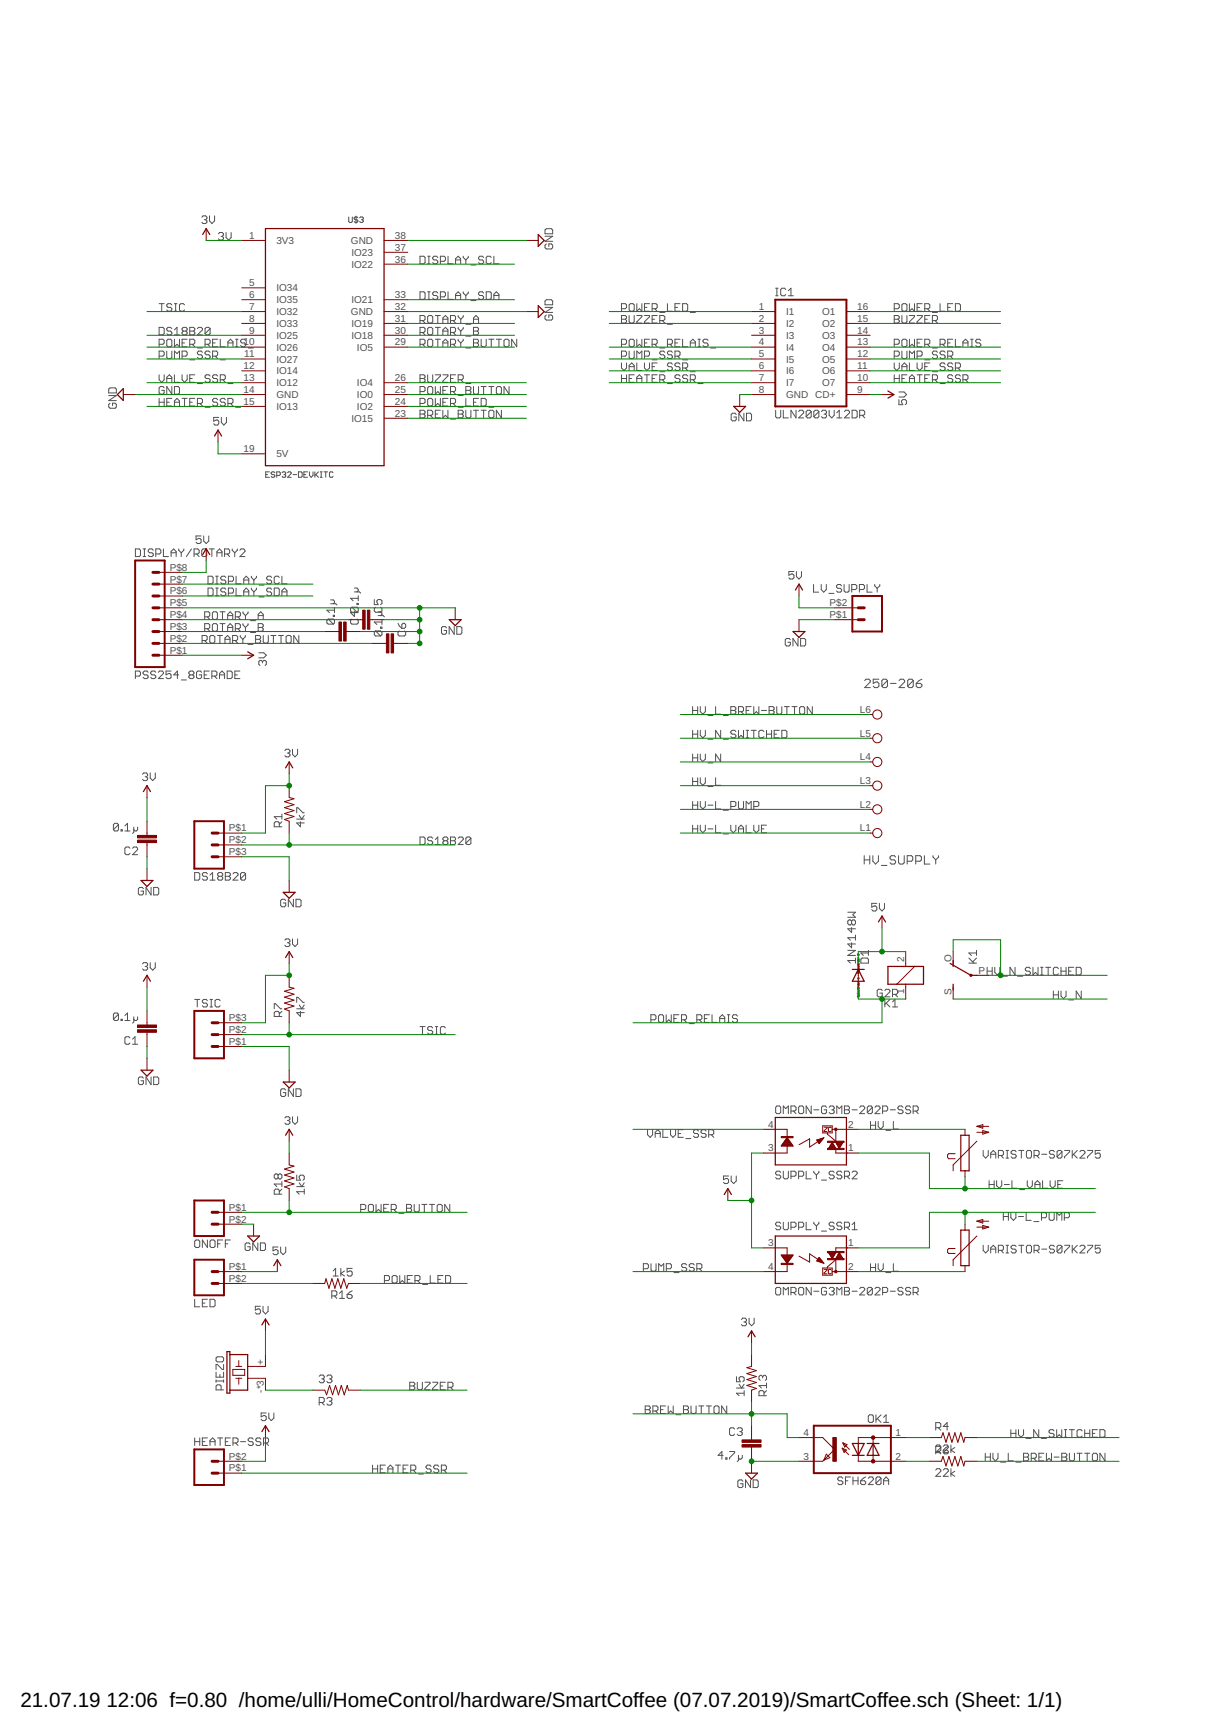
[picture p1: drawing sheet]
<svg xmlns="http://www.w3.org/2000/svg" width="210mm" height="297mm" viewBox="0 0 210 297" stroke-linecap="round" stroke-linejoin="round" font-family="sans-serif">
<defs><g id="words">
<g font-size="3.5">
<text x="3.5" y="292.5">21.07.19</text>
<text x="18.2" y="292.5">12:06 f=0.80 /home/ulli/HomeControl/hardware/SmartCoffee (07.07.2019)/SmartCoffee.sch (Sheet: 1/1)</text>
</g>
<g font-size="1.7" fill="#505050">
<text x="42.7" y="40.9">1</text>
<text x="47.4" y="41.8">3V3</text>
<text x="60.1" y="41.8">GND</text>
<text x="67.7" y="40.9">38</text>
<text x="60.2" y="45.9">IO22</text>
<text x="60.2" y="43.9">IO23</text>
<text x="67.7" y="45">36</text>
<text x="67.7" y="43">37</text>
<text x="42.7" y="49.1">5</text>
<text x="42.7" y="51.1">6</text>
<text x="42.7" y="53.1">7</text>
<text x="47.4" y="49.9">IO34</text>
<text x="47.4" y="52">IO35</text>
<text x="60.2" y="52">IO21</text>
<text x="67.7" y="53.1">32</text>
<text x="67.7" y="51.1">33</text>
<text x="130" y="53.1">1</text>
<text x="146.9" y="53.1">16</text>
<text x="41.7" y="59.2">10</text>
<text x="42.7" y="55.2">8</text>
<text x="42.7" y="57.2">9</text>
<text x="47.4" y="54">IO32</text>
<text x="47.4" y="56">IO33</text>
<text x="47.4" y="58.1">IO25</text>
<text x="60.1" y="54">GND</text>
<text x="60.2" y="58.1">IO18</text>
<text x="60.2" y="56.1">IO19</text>
<text x="67.7" y="59.2">29</text>
<text x="67.7" y="57.2">30</text>
<text x="67.7" y="55.2">31</text>
<text x="130" y="55.2">2</text>
<text x="130" y="57.2">3</text>
<text x="130" y="59.2">4</text>
<text x="134.7" y="54">I1</text>
<text x="134.7" y="56">I2</text>
<text x="134.7" y="58.1">I3</text>
<text x="140.9" y="54">O1</text>
<text x="140.9" y="56.1">O2</text>
<text x="140.9" y="58.1">O3</text>
<text x="146.9" y="55.2">15</text>
<text x="146.9" y="57.2">14</text>
<text x="146.9" y="59.2">13</text>
<text x="41.7" y="63.3">12</text>
<text x="41.7" y="65.3">13</text>
<text x="41.8" y="61.2">11</text>
<text x="47.4" y="60.1">IO26</text>
<text x="47.4" y="62.1">IO27</text>
<text x="47.4" y="64.2">IO14</text>
<text x="61.2" y="60.1">IO5</text>
<text x="67.7" y="65.3">26</text>
<text x="130" y="61.2">5</text>
<text x="130" y="63.3">6</text>
<text x="130" y="65.3">7</text>
<text x="134.7" y="60.1">I4</text>
<text x="134.7" y="62.1">I5</text>
<text x="134.7" y="64.2">I6</text>
<text x="140.9" y="60.1">O4</text>
<text x="140.9" y="62.1">O5</text>
<text x="140.9" y="64.2">O6</text>
<text x="146.9" y="61.2">12</text>
<text x="146.9" y="63.3">11</text>
<text x="146.9" y="65.3">10</text>
<text x="41.7" y="67.3">14</text>
<text x="41.7" y="69.4">15</text>
<text x="47.4" y="66.2">IO12</text>
<text x="47.4" y="68.2">GND</text>
<text x="47.4" y="70.3">IO13</text>
<text x="61.2" y="70.3">IO2</text>
<text x="61.2" y="68.2">IO0</text>
<text x="61.2" y="66.2">IO4</text>
<text x="67.7" y="71.4">23</text>
<text x="67.7" y="69.4">24</text>
<text x="67.7" y="67.3">25</text>
<text x="130" y="67.3">8</text>
<text x="134.7" y="66.2">I7</text>
<text x="134.7" y="68.2">GND CD+</text>
<text x="140.9" y="66.2">O7</text>
<text x="146.9" y="67.3">9</text>
<text x="41.7" y="77.5">19</text>
<text x="60.2" y="72.3">IO15</text>
<text x="47.4" y="78.4">5V</text>
<text x="29.1" y="101.9">P$6</text>
<text x="29.1" y="99.8">P$7</text>
<text x="29.1" y="97.8">P$8</text>
<text x="29.1" y="108">P$3</text>
<text x="29.1" y="105.9">P$4</text>
<text x="29.1" y="103.9">P$5</text>
<text x="142.1" y="105.9">P$1</text>
<text x="142.1" y="103.9">P$2</text>
<text x="29.1" y="112">P$1</text>
<text x="29.1" y="110">P$2</text>
<text x="147.4" y="122.2">L6</text>
<text x="147.4" y="126.3">L5</text>
<text x="147.4" y="130.3">L4</text>
<text x="147.4" y="134.4">L3</text>
<text x="39.2" y="142.5">P$1</text>
<text x="147.4" y="138.4">L2</text>
<text x="147.4" y="142.5">L1</text>
<text x="39.2" y="144.5">P$2</text>
<text x="39.2" y="146.6">P$3</text>
<text x="154.9" y="164.9" transform="rotate(-90 154.9 164.9)">2</text>
<text x="163" y="164.9" transform="rotate(-90 163 164.9)">O</text>
<text x="167.7" y="166.9">P</text>
<text x="154.9" y="170.4" transform="rotate(-90 154.9 170.4)">1</text>
<text x="163" y="170.6" transform="rotate(-90 163 170.6)">S</text>
<text x="39.2" y="179.1">P$1</text>
<text x="39.2" y="177">P$2</text>
<text x="39.2" y="175">P$3</text>
<text x="131.6" y="197.4">3</text>
<text x="131.6" y="193.3">4</text>
<text x="145.3" y="197.4">1</text>
<text x="145.3" y="193.3">2</text>
<text x="39.2" y="207.5">P$1</text>
<text x="39.2" y="209.5">P$2</text>
<text x="131.6" y="213.6">3</text>
<text x="145.3" y="213.6">1</text>
<text x="39.2" y="217.7">P$1</text>
<text x="39.2" y="219.7">P$2</text>
<text x="131.6" y="217.7">4</text>
<text x="145.3" y="217.7">2</text>
<text x="45.2" y="233.9" transform="rotate(-90 45.2 233.9)">+</text>
<text x="45.2" y="238.7" transform="rotate(-90 45.2 238.7)">-*3</text>
<text x="39.2" y="250.2">P$2</text>
<text x="137.7" y="250.2">3</text>
<text x="137.7" y="246.1">4</text>
<text x="153.4" y="246.1">1</text>
<text x="153.4" y="250.2">2</text>
<text x="39.2" y="252.2">P$1</text>
</g>
</g></defs>
<g fill="none" stroke="#505050" stroke-width=".17">
<path d="M34.6 37.2l.2-.2h.4l.3 .2v.2l-.3 .3M35 37.7h.2M35.2 37.7l.3 .2v.2l-.3 .2h-.4l-.2-.2M35.9 37v.9l.4 .4 .5-.4v-.9M38.7 39.9v.8l.5 .4 .4-.4v-.8M59.8 37.2v.8l.1 .1h.3l.2-.1v-.8M61 37v1.3M61.3 37.3l-.1-.1h-.3l-.2 .1 .2 .4h.3l.1 .1-.1 .3h-.3l-.2-.1M61.6 37.3l.2-.1h.3l.2 .1-.2 .4M61.9 37.7h.2M62.1 37.7l.2 .1-.2 .3h-.3l-.2-.1M93.4 39.4l.2-.2h.9l.2 .2v.7h-1.3z"/>
<path d="M27.3 56.1h.6l.2 .2v.9l-.2 .2h-.6zM27.3 59h.6l.2-.2v-.4l-.2-.3h-.6v1.3M27.3 52h.8M27.7 52v1.3M28.8 58.1h.4l.2 .3v.8l-.2 .2h-.4l-.2-.2v-.8zM29.4 52.3l-.2-.3h-.4l-.2 .3v.2l.2 .2h.4l.2 .2v.2l-.2 .2h-.4l-.2-.2M29.4 56.3l-.2-.2h-.4l-.2 .2v.2l.2 .2h.4l.2 .3v.2l-.2 .2h-.4l-.2-.2M29.9 58.1v1.3l.4-.4 .5 .4v-1.3M29.9 52h.4M29.9 53.3h.4M29.9 57.4h.9M29.9 56.5l.4-.4v1.3"/>
<path d="M30.1 52v1.3M31.2 58.8h.4M31.4 56.7l-.2-.2v-.2l.2-.2h.5l.2 .2v.2l-.2 .2M31.4 56.7l-.2 .3v.2l.2 .2h.5l.2-.2v-.2l-.2-.3M31.4 56.7h.5M31.6 52.3l-.2-.3h-.4l-.2 .3v.8l.2 .2h.4l.2-.2M32.1 58.1h-.9v1.3h.9M32.5 56.1h.7l.2 .2v.2l-.2 .2 .2 .3v.2l-.2 .2h-.7zM32.5 59h.7l.2-.2v-.4l-.2-.3h-.7v1.3M32.5 56.7h.7M32.9 59l.5 .4M33.8 59.6h.9"/>
<path d="M33.8 56.3l.2-.2h.5l.2 .2v.2l-.9 .9h.9M35.1 59h.7l.2-.2v-.4l-.2-.3h-.7v1.3M35.6 59l.4 .4M36 56.3v.9l-.2 .2h-.5l-.2-.2M36 56.3l-.2-.2h-.5l-.2 .2v.9M36 56.3l-.9 .9M36.4 58.8h.5M37.3 58.1h-.9v1.3h.9M37.4 40.1l.2-.2h.5l.2 .2v.2l-.2 .2M37.7 58.1v1.3h.9M37.9 40.5h.2M38.1 40.5l.2 .2v.2l-.2 .2h-.5l-.2-.2"/>
<path d="M39.1 59.4v-.8l.4-.5 .4 .5v.8M39.1 58.8h.8M40.4 58.1h.4M40.4 59.4h.4M40.6 58.1v1.3M42.1 58.4l-.2-.3h-.5l-.2 .3v.2l.2 .2h.5l.2 .2v.2l-.2 .2h-.5l-.2-.2M42.5 59.6h.9M72 43.9h.6l.2 .2v.9l-.2 .2h-.6zM72 50h.6l.2 .2v.9l-.2 .2h-.6zM72 54.9h.6l.2-.2v-.4l-.2-.2h-.6v1.3M72 57h.6l.2-.3v-.4l-.2-.2h-.6v1.3M72 59h.6l.2-.2v-.4l-.2-.3h-.6v1.3"/>
<path d="M72.4 59l.4 .4M72.4 54.9l.4 .5M72.4 57l.4 .4M73.3 45.2h.4M73.3 43.9h.4M73.3 51.3h.4M73.3 50h.4M73.5 54.1h.4l.2 .2v.9l-.2 .2h-.4l-.2-.2v-.9zM73.5 56.1h.4l.2 .2v.9l-.2 .2h-.4l-.2-.2v-.9zM73.5 58.1h.4l.2 .3v.8l-.2 .2h-.4l-.2-.2v-.8zM73.5 43.9v1.3M73.5 50v1.3"/>
<path d="M74.6 54.1h.9M74.6 58.1h.9M74.6 56.1h.9M75 44.1l-.2-.2h-.4l-.3 .2v.2l.3 .3h.4l.2 .2v.2l-.2 .2h-.4l-.3-.2M75 50.2l-.2-.2h-.4l-.3 .2v.2l.3 .3h.4l.2 .2v.2l-.2 .2h-.4l-.3-.2M75 54.1v1.3M75 56.1v1.3M75 58.1v1.3M75.5 44.8h.6l.2-.2v-.5l-.2-.2h-.6v1.3M75.5 50.9h.6l.2-.2v-.5l-.2-.2h-.6v1.3M75.9 55.4v-.9l.4-.4 .5 .4v.9M75.9 57.4v-.9l.4-.4 .5 .4v.9"/>
<path d="M75.9 59.4v-.8l.4-.5 .5 .5v.8M75.9 54.7h.9M75.9 58.8h.9M75.9 56.7h.9M76.8 43.9v1.3h.8M76.8 50v1.3h.8M77.2 54.9h.7l.2-.2v-.4l-.2-.2h-.7v1.3M77.2 57h.7l.2-.3v-.4l-.2-.2h-.7v1.3M77.2 59h.7l.2-.2v-.4l-.2-.3h-.7v1.3M77.6 59l.5 .4M77.6 54.9l.5 .5M77.6 57l.5 .4"/>
<path d="M78.1 45.2v-.9l.4-.4 .4 .4v.9M78.1 51.3v-.9l.4-.4 .4 .4v.9M78.1 44.6h.8M78.1 50.7h.8M78.5 54.1v.2l.5 .4M78.5 56.1v.2l.5 .4M78.5 58.1v.3l.5 .4M79 54.7v.7M79 56.7v.7M79 58.8v.6M79.4 43.9v.2l.4 .5M79.4 50v.2l.4 .5"/>
<path d="M79.4 54.1v.2l-.4 .4M79.4 56.1v.2l-.4 .4M79.4 58.1v.3l-.4 .4M79.8 44.6v.6M79.8 50.7v.6M79.8 59.6h.9M79.8 55.6h.9M79.8 57.6h.9M80.2 43.9v.2l-.4 .5M80.2 50v.2l-.4 .5M80.7 45.4h.9M80.7 51.5h.9"/>
<path d="M81.1 55.4v-.9l.5-.4 .4 .4v.9M81.1 56.1h.7l.2 .2v.2l-.2 .2 .2 .3v.2l-.2 .2h-.7zM81.1 58.1h.7l.2 .3v.2l-.2 .2 .2 .2v.2l-.2 .2h-.7zM81.1 54.7h.9M81.1 58.8h.7M81.1 56.7h.7M82.4 58.1v1.1l.3 .2h.4l.2-.2v-1.1M82.9 44.1l-.2-.2h-.5l-.2 .2v.2l.2 .3h.5l.2 .2v.2l-.2 .2h-.5l-.2-.2M82.9 50.2l-.2-.2h-.5l-.2 .2v.2l.2 .3h.5l.2 .2v.2l-.2 .2h-.5l-.2-.2M83.3 50h.7l.2 .2v.9l-.2 .2h-.7zM83.8 58.1h.8M84.2 58.1v1.3"/>
<path d="M84.2 44.1l-.2-.2h-.5l-.2 .2v.9l.2 .2h.5l.2-.2M84.6 51.3v-.9l.4-.4 .5 .4v.9M84.6 43.9v1.3h.9M84.6 50.7h.9M85 58.1h.9M85.5 58.1v1.3M86.4 58.4l.2-.3h.4l.2 .3v.8l-.2 .2h-.4l-.2-.2zM88.5 58.1v1.3l-.8-1.3v1.3M93.4 40.5h1.3l-1.3 .9h1.3M93.4 52.7h1.3l-1.3 .9h1.3M93.6 41.8l-.2 .2v.5l.2 .2h.9l.2-.2v-.5l-.2-.2h-.5v.4M93.6 51.4h.9l.2 .2v.6h-1.3v-.6z"/>
<path d="M93.6 54l-.2 .2v.5l.2 .2h.9l.2-.2v-.5l-.2-.2h-.5v.4M106.5 52.9h.6l.3-.2v-.4l-.3-.3h-.6v1.3M106.5 54.1h.6l.3 .2v.2l-.3 .2 .3 .2v.3l-.3 .2h-.6zM106.5 54.7h.6M106.5 59h.6l.3-.2v-.4l-.3-.3h-.6v1.3M107.8 54.1v1.1l.2 .2h.5l.2-.2v-1.1M108 52h.5l.2 .3v.8l-.2 .2h-.5l-.2-.2v-.8zM108 58.1h.5l.2 .3v.8l-.2 .2h-.5l-.2-.2v-.8zM109.1 54.1h.9v.2l-.9 .9v.2h.9M109.1 52v1.3l.5-.4 .4 .4v-1.3M109.1 58.1v1.3l.5-.4 .4 .4v-1.3M110.4 52.7h.4"/>
<path d="M110.4 54.1h.9v.2l-.9 .9v.2h.9M110.4 58.8h.4M111.3 52h-.9v1.3h.9M111.3 58.1h-.9v1.3h.9M111.7 52.9h.7l.2-.2v-.4l-.2-.3h-.7v1.3M111.7 54.7h.5M111.7 59h.7l.2-.2v-.4l-.2-.3h-.7v1.3M112.2 59l.4 .4M112.2 52.9l.4 .4M112.6 54.1h-.9v1.3h.9M113.1 53.6h.8M113.1 54.9h.6l.2-.2v-.4l-.2-.2h-.6v1.3"/>
<path d="M113.1 59.6h.8M113.5 54.9l.4 .5M114.4 52v1.3h.8M114.4 59h.6l.2-.2v-.4l-.2-.3h-.6v1.3M114.4 55.6h.8M114.8 59l.4 .4M115.7 52.7h.4M115.7 58.8h.4M116.5 52h-.8v1.3h.8M116.5 58.1h-.8v1.3h.8M117 52h.6l.2 .3v.8l-.2 .2h-.6zM117 58.1v1.3h.8"/>
<path d="M118.3 53.6h.8M118.3 58.8h.8M118.3 59.4v-.8l.4-.5 .4 .5v.8M119.6 58.1h.4M119.6 59.4h.4M119.8 58.1v1.3M121.3 58.4l-.2-.3h-.4l-.2 .3v.2l.2 .2h.4l.2 .2v.2l-.2 .2h-.4l-.2-.2M121.8 59.6h.8M132.9 50.7h.4M132.9 49.4h.4M133.1 49.4v1.3M134.6 49.6l-.2-.2h-.4l-.2 .2v.9l.2 .2h.4l.2-.2"/>
<path d="M135.1 49.8l.4-.4v1.3M135.1 50.7h.9M153.2 52.9h.7l.2-.2v-.4l-.2-.3h-.7v1.3M153.2 54.1h.7l.2 .2v.2l-.2 .2 .2 .2v.3l-.2 .2h-.7zM153.2 59h.7l.2-.2v-.4l-.2-.3h-.7v1.3M153.2 54.7h.7M154.5 52.3l.2-.3h.5l.2 .3v.8l-.2 .2h-.5l-.2-.2zM154.5 54.1v1.1l.2 .2h.5l.2-.2v-1.1M154.5 58.4l.2-.3h.5l.2 .3v.8l-.2 .2h-.5l-.2-.2zM155.8 54.1h.9v.2l-.9 .9v.2h.9M155.8 52v1.3l.5-.4 .4 .4v-1.3M155.8 58.1v1.3l.5-.4 .4 .4v-1.3"/>
<path d="M157.1 52.7h.5M157.1 54.1h.9v.2l-.9 .9v.2h.9M157.1 58.8h.5M158 52h-.9v1.3h.9M158 58.1h-.9v1.3h.9M158.5 52.9h.6l.2-.2v-.4l-.2-.3h-.6v1.3M158.5 54.7h.4M158.5 59h.6l.2-.2v-.4l-.2-.3h-.6v1.3M158.9 59l.4 .4M158.9 52.9l.4 .4M159.3 54.1h-.8v1.3h.8M159.8 53.6h.8"/>
<path d="M159.8 54.9h.6l.2-.2v-.4l-.2-.2h-.6v1.3M159.8 59.6h.8M160.2 54.9l.4 .5M161.1 52v1.3h.8M161.1 59h.6l.2-.2v-.4l-.2-.3h-.6v1.3M161.5 59l.4 .4M162.4 52.7h.4M162.4 58.8h.4M163.3 52h-.9v1.3h.9M163.3 58.1h-.9v1.3h.9M163.7 52h.6l.3 .3v.8l-.3 .2h-.6zM163.7 58.1v1.3h.9"/>
<path d="M165 59.4v-.8l.4-.5 .5 .5v.8M165 58.8h.9M166.3 58.1h.5M166.3 59.4h.5M166.5 58.1v1.3M168.1 58.4l-.3-.3h-.4l-.2 .3v.2l.2 .2h.4l.3 .2v.2l-.3 .2h-.4l-.2-.2M18.6 66.7l.3-.2h.8l.2 .2v.7h-1.3zM18.6 67.8h1.3l-1.3 .9h1.3M18.9 69.1l-.3 .2v.4l.3 .3h.8l.2-.3v-.4l-.2-.2h-.4v.4M27.3 61h.6l.2-.2v-.4l-.2-.2h-.6v1.3M27.3 64.2v.9l.4 .4 .4-.4v-.9M27.3 68.3v1.3"/>
<path d="M27.3 68.9h.8M28.1 66.5l-.2-.2h-.4l-.2 .2v.9l.2 .2h.4l.2-.2v-.5h-.4M28.1 68.3v1.3M28.6 65.5v-.8l.4-.5 .4 .5v.8M28.6 60.2v1.1l.2 .2h.4l.2-.2v-1.1M28.6 64.9h.8M28.6 68.9h.4M29.4 66.3v1.3l-.8-1.3v1.3M29.4 68.3h-.8v1.3h.8M29.9 66.3h.6l.3 .2v.9l-.3 .2h-.6zM29.9 61.5v-1.3l.4 .4 .5-.4v1.3M29.9 64.2v1.3h.9"/>
<path d="M29.9 69.6v-.9l.4-.4 .5 .4v.9M29.9 68.9h.9M31.2 61h.7l.2-.2v-.4l-.2-.2h-.7v1.3M31.2 68.3h.9M31.2 64.2v.9l.4 .4 .5-.4v-.9M31.6 68.3v1.3M32.5 64.9h.4M32.5 61.7h.9M32.5 68.9h.4M33.4 64.2h-.9v1.3h.9M33.4 68.3h-.9v1.3h.9M33.8 65.7h.9"/>
<path d="M33.8 69.2h.7l.2-.3v-.4l-.2-.2h-.7v1.3M34.2 69.2l.5 .4M34.7 60.4l-.2-.2h-.5l-.2 .2v.2l.2 .2h.5l.2 .2v.3l-.2 .2h-.5l-.2-.2M35.1 69.8h.9M36 60.4l-.2-.2h-.5l-.2 .2v.2l.2 .2h.5l.2 .2v.3l-.2 .2h-.5l-.2-.2M36 64.5l-.2-.3h-.5l-.2 .3v.2l.2 .2h.5l.2 .2v.2l-.2 .2h-.5l-.2-.2M36.4 61h.7l.2-.2v-.4l-.2-.2h-.7v1.3M36.9 61l.4 .5M37.3 64.5l-.2-.3h-.4l-.3 .3v.2l.3 .2h.4l.2 .2v.2l-.2 .2h-.4l-.3-.2M37.3 68.5l-.2-.2h-.4l-.3 .2v.2l.3 .2h.4l.2 .3v.2l-.2 .2h-.4l-.3-.2M37.5 71.5h-.9v.7l.4-.2h.3l.2 .2v.4l-.2 .3h-.5l-.2-.3M37.7 65.1h.7l.2-.2v-.4l-.2-.3h-.7v1.3"/>
<path d="M37.7 61.7h.9M37.9 71.5v.9l.5 .5 .4-.5v-.9M38.2 65.1l.4 .4M38.6 68.5l-.2-.2h-.4l-.3 .2v.2l.3 .2h.4l.2 .3v.2l-.2 .2h-.4l-.3-.2M39.1 69.2h.6l.2-.3v-.4l-.2-.2h-.6v1.3M39.1 65.7h.8M39.5 69.2l.4 .4M40.4 69.8h.8M72 70.3h.6l.2 .2v.3l-.2 .2 .2 .2v.2l-.2 .2h-.6zM72 71h.6M72 67.1h.6l.2-.2v-.4l-.2-.2h-.6v1.3M72 64.2h.6l.2 .3v.2l-.2 .2 .2 .2v.2l-.2 .2h-.6z"/>
<path d="M72 69.2h.6l.2-.3v-.4l-.2-.2h-.6v1.3M72 64.9h.6M73.3 71.2h.6l.2-.2v-.5l-.2-.2h-.6v1.3M73.3 64.2v1.1l.2 .2h.4l.2-.2v-1.1M73.5 66.3h.4l.2 .2v.9l-.2 .2h-.4l-.2-.2v-.9zM73.5 68.3h.4l.2 .2v.9l-.2 .2h-.4l-.2-.2v-.9zM73.7 71.2l.4 .4M74.6 71h.4M74.6 64.2h.9v.3l-.9 .8v.2h.9M74.6 66.3v1.3l.4-.5 .5 .5v-1.3M74.6 68.3v1.3l.4-.4 .5 .4v-1.3M75.5 70.3h-.9v1.3h.9"/>
<path d="M75.9 66.9h.4M75.9 64.2h.9v.3l-.9 .8v.2h.9M75.9 70.3v1.3l.4-.4 .5 .4v-1.3M75.9 68.9h.4M76.8 66.3h-.9v1.3h.9M76.8 68.3h-.9v1.3h.9M77.2 67.1h.7l.2-.2v-.4l-.2-.2h-.7v1.3M77.2 69.2h.7l.2-.3v-.4l-.2-.2h-.7v1.3M77.2 64.9h.4M77.2 71.8h.9M77.6 67.1l.5 .5M77.6 69.2l.5 .4"/>
<path d="M78.1 64.2h-.9v1.3h.9M78.5 70.3h.7l.2 .2v.3l-.2 .2 .2 .2v.2l-.2 .2h-.7zM78.5 71h.7M78.5 67.8h.9M78.5 65.1h.7l.2-.2v-.4l-.2-.3h-.7v1.3M78.5 69.8h.9M79 65.1l.4 .4M79.8 70.3v1.1l.2 .2h.5l.2-.2v-1.1M79.8 66.3h.7l.2 .2v.2l-.2 .2 .2 .2v.3l-.2 .2h-.7zM79.8 66.9h.7M79.8 68.3v1.3h.9M79.8 65.7h.9"/>
<path d="M81.1 70.3h.9M81.1 66.3v1.1l.2 .2h.5l.2-.2v-1.1M81.1 68.9h.5M81.6 70.3v1.3M82 68.3h-.9v1.3h.9M82.4 70.3h.9M82.4 66.3h.9M82.4 68.3h.7l.2 .2v.9l-.2 .2h-.7zM82.9 66.3v1.3M82.9 70.3v1.3M83.8 66.3h.8M83.8 69.8h.8"/>
<path d="M84 70.3h.4l.2 .2v.9l-.2 .2h-.4l-.2-.2v-.9zM84.2 66.3v1.3M85.3 66.3h.4l.2 .2v.9l-.2 .2h-.4l-.3-.2v-.9zM85.9 70.3v1.3l-.9-1.3v1.3M87.2 66.3v1.3l-.8-1.3v1.3M106.5 64.9h.9M106.5 61h.6l.3-.2v-.4l-.3-.2h-.6v1.3M106.5 62.2v.9l.4 .4 .5-.4v-.9M106.5 64.2v1.3M107.4 64.2v1.3M107.8 64.9h.4M107.8 62.8h.9"/>
<path d="M107.8 60.2v1.1l.2 .2h.5l.2-.2v-1.1M107.8 63.5v-.9l.4-.4 .5 .4v.9M108.7 64.2h-.9v1.3h.9M109.1 64.9h.9M109.1 62.2v1.3h.9M109.1 61.5v-1.3l.5 .4 .4-.4v1.3M109.1 65.5v-.8l.5-.5 .4 .5v.8M110.4 64.2h.9M110.4 61h.7l.2-.2v-.4l-.2-.2h-.7v1.3M110.4 62.2v.9l.4 .4 .5-.4v-.9M110.8 64.2v1.3M111.7 64.9h.5"/>
<path d="M111.7 62.8h.5M111.7 61.7h.9M112.6 64.2h-.9v1.3h.9M112.6 62.2h-.9v1.3h.9M113.1 65.1h.6l.2-.2v-.4l-.2-.3h-.6v1.3M113.1 63.7h.8M113.5 65.1l.4 .4M113.9 60.4l-.2-.2h-.4l-.2 .2v.2l.2 .2h.4l.2 .2v.3l-.2 .2h-.4l-.2-.2M114.4 65.7h.8M115.2 62.4l-.2-.2h-.4l-.2 .2v.2l.2 .2h.4l.2 .3v.2l-.2 .2h-.4l-.2-.2M115.2 60.4l-.2-.2h-.4l-.2 .2v.2l.2 .2h.4l.2 .2v.3l-.2 .2h-.4l-.2-.2M115.7 61h.6l.2-.2v-.4l-.2-.2h-.6v1.3"/>
<path d="M116.1 61l.4 .5M116.5 62.4l-.2-.2h-.4l-.2 .2v.2l.2 .2h.4l.2 .3v.2l-.2 .2h-.4l-.2-.2M116.5 64.5l-.2-.3h-.4l-.2 .3v.2l.2 .2h.4l.2 .2v.2l-.2 .2h-.4l-.2-.2M117 63.1h.6l.2-.3v-.4l-.2-.2h-.6v1.3M117 61.7h.8M117.4 63.1l.4 .4M117.8 64.5l-.2-.3h-.4l-.2 .3v.2l.2 .2h.4l.2 .2v.2l-.2 .2h-.4l-.2-.2M118.3 65.1h.6l.2-.2v-.4l-.2-.3h-.6v1.3M118.3 63.7h.8M118.7 65.1l.4 .4M119.6 65.7h.9M126.2 71.1l-.3-.3h-.4l-.2 .3v.8l.2 .2h.4l.3-.2v-.4h-.5"/>
<path d="M127.5 70.8v1.3l-.9-1.3v1.3M127.9 70.8h.7l.2 .3v.8l-.2 .2h-.7zM132.9 70.3v1.1l.2 .2h.5l.2-.2v-1.1M134.2 70.3v1.3h.9M136.4 70.3v1.3l-.9-1.3v1.3M136.8 70.5l.3-.2h.4l.2 .2v.3l-.9 .8h.9M139 70.5l-.2-.2h-.4l-.3 .2v.9M139 70.5v.9l-.2 .2h-.4l-.3-.2M139 70.5l-.9 .9M140.3 70.5v.9l-.2 .2h-.4l-.3-.2M140.3 70.5l-.2-.2h-.4l-.3 .2v.9M140.3 70.5l-.9 .9"/>
<path d="M140.8 70.5l.2-.2h.4l.2 .2v.3l-.2 .2M141.2 71h.2M141.4 71l.2 .2v.2l-.2 .2h-.4l-.2-.2M142.1 70.3v.9l.4 .4 .4-.4v-.9M143.4 71.6h.9M143.4 70.8l.4-.5v1.3M144.7 70.5l.2-.2h.4l.3 .2v.3l-.9 .8h.9M146 70.3h.6l.3 .2v.9l-.3 .2h-.6zM147.3 71.2h.7l.2-.2v-.5l-.2-.2h-.7v1.3M147.7 71.2l.5 .4M153.2 61h.7l.2-.2v-.4l-.2-.2h-.7v1.3M153.2 62.2v.9l.4 .4 .5-.4v-.9"/>
<path d="M153.2 64.2v1.3M153.2 64.9h.9M154 68.5v.9h.7l-.2-.5v-.2l.2-.2h.4l.2 .2v.5l-.2 .2M154 67.2h.9l.4 .4-.4 .5h-.9M154.1 64.2v1.3M154.5 60.2v1.1l.2 .2h.5l.2-.2v-1.1M154.5 63.5v-.9l.5-.4 .4 .4v.9M154.5 64.9h.5M154.5 62.8h.9M155.4 64.2h-.9v1.3h.9M155.8 61.5v-1.3l.5 .4 .4-.4v1.3M155.8 65.5v-.8l.5-.5 .4 .5v.8"/>
<path d="M155.8 62.2v1.3h.9M155.8 64.9h.9M157.1 61h.7l.2-.2v-.4l-.2-.2h-.7v1.3M157.1 62.2v.9l.5 .4 .4-.4v-.9M157.1 64.2h.9M157.6 64.2v1.3M158.5 64.9h.4M158.5 62.8h.4M158.5 61.7h.8M159.3 62.2h-.8v1.3h.8M159.3 64.2h-.8v1.3h.8M159.8 65.1h.6l.2-.2v-.4l-.2-.3h-.6v1.3"/>
<path d="M159.8 63.7h.8M160.2 65.1l.4 .4M160.6 60.4l-.2-.2h-.4l-.2 .2v.2l.2 .2h.4l.2 .2v.3l-.2 .2h-.4l-.2-.2M161.1 65.7h.8M161.9 62.4l-.2-.2h-.4l-.2 .2v.2l.2 .2h.4l.2 .3v.2l-.2 .2h-.4l-.2-.2M161.9 60.4l-.2-.2h-.4l-.2 .2v.2l.2 .2h.4l.2 .2v.3l-.2 .2h-.4l-.2-.2M162.4 61h.6l.3-.2v-.4l-.3-.2h-.6v1.3M162.8 61l.5 .5M163.3 64.5l-.3-.3h-.4l-.2 .3v.2l.2 .2h.4l.3 .2v.2l-.3 .2h-.4l-.2-.2M163.3 62.4l-.3-.2h-.4l-.2 .2v.2l.2 .2h.4l.3 .3v.2l-.3 .2h-.4l-.2-.2M163.7 63.1h.6l.3-.3v-.4l-.3-.2h-.6v1.3M164.1 63.1l.5 .4"/>
<path d="M164.6 64.5l-.3-.3h-.4l-.2 .3v.2l.2 .2h.4l.3 .2v.2l-.3 .2h-.4l-.2-.2M165 65.1h.7l.2-.2v-.4l-.2-.3h-.7v1.3M165.4 65.1l.5 .4M23.2 94.1h.7l.2 .2v.9l-.2 .2h-.7zM24.5 95.4h.5M24.5 94.1h.5M24.7 94.1v1.3M26.3 94.3l-.3-.2h-.4l-.2 .2v.2l.2 .2h.4l.3 .3v.2l-.3 .2h-.4l-.2-.2M26.7 95h.6l.3-.3v-.4l-.3-.2h-.6v1.3M28 94.1v1.3h.9M29.3 95.4v-.9l.5-.4 .4 .4v.9M29.3 94.7h.9"/>
<path d="M30.6 94.1v.2l.5 .4M31.1 94.7v.7M31.5 94.1v.2l-.4 .4M32.8 94.1l-.9 1.3M33.3 95h.6l.2-.3v-.4l-.2-.2h-.6v1.3M33.7 95l.4 .4M34.5 91.9h-.9v.6l.4-.2h.2l.3 .2v.4l-.3 .3h-.4l-.2-.3M34.8 94.1h.4l.2 .2v.9l-.2 .2h-.4l-.2-.2v-.9zM34.9 91.9v.8l.4 .5 .5-.5v-.8M35.6 98.8h.7l.2 .2v.8l-.2 .3h-.7zM35.9 94.1h.8M36.3 94.1v1.3"/>
<path d="M37 98.8h.4M37.2 95.4v-.9l.4-.4 .4 .4v.9M37.2 98.8v1.3M37.2 94.7h.8M38.5 95h.6l.2-.3v-.4l-.2-.2h-.6v1.3M38.7 99l-.2-.2h-.4l-.3 .2v.2l.3 .2h.4l.2 .2v.2l-.2 .3h-.4l-.3-.3M38.9 95l.4 .4M39.1 99.6h.7l.2-.2v-.4l-.2-.2h-.7v1.3M39.8 94.1v.2l.4 .4M40.2 94.7v.7M40.4 98.8v1.3h.9M40.7 94.1v.2l-.5 .4"/>
<path d="M41.1 94.3l.2-.2h.5l.2 .2v.2l-.9 .9h.9M41.8 99.4h.8M43.1 98.8v.2l.4 .4M43.5 99.4v.7M43.9 98.8v.2l-.4 .4M45.5 81.3h.3M46.2 80.9h-.7v.9h.7M46.5 99l-.2-.2h-.4l-.2 .2v.2l.2 .2h.4l.2 .2v.2l-.2 .3h-.4l-.2-.3M47.1 81l-.2-.1h-.3l-.1 .1 .1 .3h.3l.2 .2-.2 .3h-.3l-.1-.2M47.4 81.5h.5l.1-.2v-.3l-.1-.1h-.5v.9M47.9 99l-.3-.2h-.4l-.2 .2v.8l.2 .3h.4l.3-.3M48.3 98.8v1.3h.9"/>
<path d="M48.3 81l.2-.1h.3l.2 .1-.2 .3M48.6 81.3h.2M48.8 81.3l.2 .2-.2 .3h-.3l-.2-.2M49.3 81l.1-.1h.3l.2 .1v.2l-.6 .6h.6M50.2 81.3h.6M51.1 80.9h.5l.2 .1v.6l-.2 .2h-.5zM52.1 81.3h.3M52.7 80.9h-.6v.9h.6M53 80.9v.6l.3 .3 .3-.3v-.6M54 80.9v.9M54.1 81.3l.5 .5M54.6 80.9l-.6 .6"/>
<path d="M54.9 80.9h.3M54.9 81.8h.3M55 80.9v.9M55.5 80.9h.6M55.8 80.9v.9M57.1 81l-.2-.1h-.3l-.1 .1v.6l.1 .2h.3l.2-.2M136 98h-.8v.6l.6-.2 .2 .2v.4l-.2 .3h-.4l-.2-.3M136.5 98v.8l.4 .5 .4-.5v-.8M23.2 115.9h.7l.2-.2v-.5l-.2-.2h-.7v1.3M25.4 115.2l-.2-.2h-.5l-.2 .2v.2l.2 .3h.5l.2 .2v.2l-.2 .2h-.5l-.2-.2M26.7 115.2l-.2-.2h-.5l-.2 .2v.2l.2 .3h.5l.2 .2v.2l-.2 .2h-.5l-.2-.2M27.1 115.2l.2-.2h.5l.2 .2v.2l-.9 .9h.9"/>
<path d="M29.3 115h-.9v.7l.5-.3h.2l.2 .3v.4l-.2 .2h-.4l-.3-.2M30.6 115.7h-.8l.6-.7v1.3M31.1 116.5h.8M32.6 115.7l-.2-.3v-.2l.2-.2h.4l.2 .2v.2l-.2 .3M32.6 115.7h.4M32.6 115.7l-.2 .2v.2l.2 .2h.4l.2-.2v-.2l-.2-.2M34.5 115.2l-.2-.2h-.4l-.2 .2v.9l.2 .2h.4l.2-.2v-.4h-.4M34.6 109.8h.7l.2-.2v-.5l-.2-.2h-.7v1.3M35 115.7h.4M35.1 109.8l.4 .4M35.1 105.7h.6l.2-.2v-.4l-.2-.2h-.6v1.3M35.1 107.8h.6l.2-.3v-.4l-.2-.2h-.6v1.3"/>
<path d="M35.5 105.7l.4 .5M35.5 107.8l.4 .4M35.6 100.8h.7l.2 .2v.9l-.2 .2h-.7zM35.9 115h-.9v1.3h.9M36.2 108.9h.4l.2 .2v.9l-.2 .2h-.4l-.3-.2v-.9zM36.3 115.9h.7l.2-.2v-.5l-.2-.2h-.7v1.3M36.4 107.1l.2-.2h.4l.3 .2v.9l-.3 .2h-.4l-.2-.2zM36.6 104.9h.4l.3 .2v.8l-.3 .3h-.4l-.2-.3v-.8zM36.7 115.9l.5 .4M37 100.8h.4M37 100.1h.4M37 102.1h.4"/>
<path d="M37.2 100.8v1.3M37.3 108.9h.8M37.6 115.7h.9M37.6 116.3v-.9l.4-.4 .5 .4v.9M37.7 108.9v1.3M37.7 104.9h.9M37.7 106.9h.9M38.1 104.9v1.3M38.1 106.9v1.3M38.5 110.2v-.8l.5-.5 .4 .5v.8M38.5 109.6h.9M38.7 101l-.2-.2h-.4l-.3 .2v.2l.3 .3h.4l.2 .2v.2l-.2 .2h-.4l-.3-.2"/>
<path d="M38.9 115h.7l.2 .2v.9l-.2 .2h-.7zM39 105.5h.9M39 108.2v-.9l.4-.4 .5 .4v.9M39 106.2v-.9l.4-.4 .5 .4v.9M39 107.5h.9M39.1 101.7h.7l.2-.2v-.5l-.2-.2h-.7v1.3M39.9 109.8h.6l.2-.2v-.5l-.2-.2h-.6v1.3M40.2 115.7h.5M40.3 109.8l.4 .4M40.3 105.7h.7l.2-.2v-.4l-.2-.2h-.7v1.3M40.3 107.8h.7l.2-.3v-.4l-.2-.2h-.7v1.3M40.4 100.8v1.3h.9"/>
<path d="M40.7 107.8l.5 .4M40.7 105.7l.5 .5M41.1 115h-.9v1.3h.9M41.2 108.9v.2l.4 .5M41.6 109.6v.6M41.6 104.9v.2l.5 .4M41.6 106.9v.2l.5 .4M41.8 101.5h.8M41.8 100.1v-.9l.4-.4 .4 .4v.9M41.8 102.1v-.9l.4-.4 .4 .4v.9M42 108.9v.2l-.4 .5M42.1 105.5v.7"/>
<path d="M42.1 107.5v.7M42.5 110.4h.8M42.5 104.9v.2l-.4 .4M42.5 106.9v.2l-.4 .4M42.9 106.4h.9M42.9 108.4h.9M43.1 100.8v.2l.4 .5M43.5 101.5v.6M43.8 108.9h.6l.3 .2v.3l-.3 .2 .3 .2v.2l-.3 .2h-.6zM43.8 109.6h.6M43.9 100.8v.2l-.4 .5M44.2 105.5h.9"/>
<path d="M44.2 106.9h.7l.2 .2v.2l-.2 .2 .2 .3v.2l-.2 .2h-.7zM44.2 106.2v-.9l.5-.4 .4 .4v.9M44.2 107.5h.7M44.3 111.9h.9l.4 .4-.4 .5h-.9M44.4 100.3h.9M44.4 102.3h.9M45 113.4l-.2-.2h-.2l-.3 .2v.5l.3 .2M45 113.4l.2-.2h.2l.2 .2v.5l-.2 .2M45 113.4v.2M45.1 108.9v1.1l.2 .2h.5l.2-.2v-1.1M46.4 108.9h.9M46.5 101l-.2-.2h-.4l-.2 .2v.2l.2 .3h.4l.2 .2v.2l-.2 .2h-.4l-.2-.2"/>
<path d="M46.8 108.9v1.3M47 100.8h.6l.3 .2v.9l-.3 .2h-.6zM47.7 108.9h.9M48.2 108.9v1.3M48.3 101.5h.9M48.3 102.1v-.9l.4-.4 .5 .4v.9M49 109.1l.3-.2h.4l.2 .2v.9l-.2 .2h-.4l-.3-.2zM51.2 108.9v1.3l-.9-1.3v1.3M56.2 106.1l-.2 .2v.5l.2 .2h.9M56.2 106.1h.9l.2 .2v.5l-.2 .2M56.2 106.1l.9 .9M56.7 102.8h.4l.2 .3v.2l-.2 .2"/>
<path d="M56.7 103.5h.8l.2 .2M57.1 105.5h.2v.2h-.2zM57.3 104.1v.9M57.3 104.6h-1.3l.5 .4M60.3 106.1l-.2 .2v.5l.2 .2h.9l.2-.2v-.5l-.2-.2M60.3 104.1l-.2 .2v.4l.2 .2h.9M60.3 104.1h.9l.2 .2v.4l-.2 .2M60.3 104.1l.9 .8M60.7 101.5h.9l.2 .2M60.7 100.8h.5l.2 .2v.2l-.2 .3M60.7 104.8v.9l-.6-.7h1.3M61.2 103.4h.2v.2h-.2z"/>
<path d="M61.4 102.1v.9M61.4 102.6h-1.3l.4 .4M64.1 102.8v.8h.7l-.2-.4v-.2l.2-.2h.4l.2 .2v.4l-.2 .2M64.3 104.1l-.2 .2v.4l.2 .2h.9l.2-.2v-.4l-.2-.2M64.3 108.1l-.2 .3v.4l.2 .2h.9M64.3 108.1h.9l.2 .3v.4l-.2 .2M64.3 108.1l.9 .9M64.8 105.5h.9l.2 .2M64.8 104.9h.4l.2 .2v.2l-.2 .2M65.2 107.5h.2v.2h-.2zM65.4 106.2v.8M65.4 106.6h-1.3l.5 .4"/>
<path d="M68.2 106.8l.2 .5 .5 .4M68.4 108.1l-.2 .3v.4l.2 .2h.9l.2-.2v-.4l-.2-.3M68.9 107l.2-.2h.2l.2 .2v.5l-.2 .2h-.4zM76.5 107.6l-.2-.2h-.4l-.3 .2v.9l.3 .2h.4l.2-.2v-.4h-.4M77.8 107.4v1.3l-.8-1.3v1.3M78.3 107.4h.6l.2 .2v.9l-.2 .2h-.6zM135.4 109.6l-.2-.2h-.4l-.2 .2v.9l.2 .2h.4l.2-.2v-.4h-.4M136.7 109.4v1.3l-.8-1.3v1.3M137.2 109.4h.6l.2 .2v.9l-.2 .2h-.6zM139.4 100.2v1.3h.9M140.7 100.2v.8l.4 .5 .5-.5v-.8M142 101.7h.9"/>
<path d="M144.2 100.4l-.2-.2h-.4l-.3 .2v.2l.3 .2h.4l.2 .2v.3l-.2 .2h-.4l-.3-.2M144.6 100.2v1.1l.3 .2h.4l.2-.2v-1.1M145.9 101h.7l.2-.2v-.4l-.2-.2h-.7v1.3M147.3 101h.6l.2-.2v-.4l-.2-.2h-.6v1.3M148.2 116.6l.2-.2h.5l.2 .2v.3l-.9 1h.9M148.6 100.2v1.3h.8M149.9 100.2v.2l.4 .4M150.3 100.8v.7M150.6 116.4h-1v.7l.5-.2h.2l.3 .2v.5l-.3 .3h-.4l-.3-.3M150.7 100.2v.2l-.4 .4M152.1 116.6v1l-.3 .3h-.5l-.2-.3M152.1 116.6l-.3-.2h-.5l-.2 .2v1"/>
<path d="M152.1 116.6l-1 1M152.6 117.1h.9M154.1 116.6l.2-.2h.5l.2 .2v.3l-.9 1h.9M156.5 116.6v1l-.2 .3h-.5l-.3-.3M156.5 116.6l-.2-.2h-.5l-.3 .2v1M156.5 116.6l-1 1M157 117.1h.7l.3 .3v.2l-.3 .3h-.5l-.2-.3zM158 116.4l-.5 .2-.5 .5M24.4 132.7l.2-.2h.5l.2 .2v.2l-.2 .2M24.9 133.1h.2M25.1 133.1l.2 .2v.3l-.2 .2h-.5l-.2-.2M25.7 132.5v.8l.5 .5 .4-.5v-.8"/>
<path d="M48.3 139.5v.9M48.3 140h-1.3l.4 .4M48.8 128.7l.2-.3h.4l.3 .3v.2l-.3 .2M49.2 129.1h.2M49.4 129.1l.3 .2v.2l-.3 .2h-.4l-.2-.2M50.1 128.4v.9l.4 .4 .5-.4v-.9M50.8 139.3v-.8h.3l.8 .8h.2M51.3 139.8l.4 .6 .4-.6M118.7 121.1v1.3M118.7 125.2v1.3M118.7 129.2v1.3M118.7 133.3v1.3"/>
<path d="M118.7 137.4v1.3M118.7 133.9h.8M118.7 121.8h.8M118.7 125.8h.8M118.7 138h.8M118.7 129.9h.8M119.5 121.1v1.3M119.5 125.2v1.3M119.5 129.2v1.3M119.5 133.3v1.3M119.5 137.4v1.3M120 121.1v.9l.4 .4 .5-.4v-.9"/>
<path d="M120 125.2v.8l.4 .5 .5-.5v-.8M120 129.2v.9l.4 .4 .5-.4v-.9M120 133.3v.9l.4 .4 .5-.4v-.9M120 137.4v.8l.4 .5 .5-.5v-.8M121.3 134.8h.9M121.3 122.6h.9M121.3 126.7h.9M121.3 138h.9M121.3 130.8h.9M122.6 121.1v1.3h.9M122.6 133.3v1.3h.9M122.6 137.4v1.3h.9"/>
<path d="M123.5 125.2v1.3l-.9-1.3v1.3M123.5 129.2v1.3l-.9-1.3v1.3M123.9 122.6h.9M123.9 126.7h.9M123.9 138.9h.9M125.2 121.8h.7M125.2 121.1h.7l.2 .2v.2l-.2 .3 .2 .2v.2l-.2 .2h-.7zM125.2 138.2h.7l.2-.2v-.4l-.2-.2h-.7v1.3M126.1 125.4l-.2-.2h-.4l-.3 .2v.2l.3 .2h.4l.2 .2v.3l-.2 .2h-.4l-.3-.2M126.5 122h.7l.2-.2v-.5l-.2-.2h-.7v1.3M126.5 125.2v1.3l.5-.5 .4 .5v-1.3M126.5 137.4v1.1l.3 .2h.4l.2-.2v-1.1"/>
<path d="M127 122l.4 .4M127.8 121.8h.5M127.8 138.7v-1.3l.5 .4 .4-.4v1.3M127.8 125.2h.5M127.8 126.5h.5M128.1 125.2v1.3M128.7 121.1h-.9v1.3h.9M128.7 125.2h.9M129.2 121.1v1.3l.4-.4 .4 .4v-1.3M129.2 125.2v1.3M129.2 138.2h.6l.2-.2v-.4l-.2-.2h-.6v1.3M130.5 121.8h.8"/>
<path d="M130.9 125.4l-.2-.2h-.4l-.3 .2v.9l.3 .2h.4l.2-.2M131.3 125.2v1.3M131.3 125.8h.9M131.8 121.8h.6M131.8 121.1h.6l.3 .2v.2l-.3 .3 .3 .2v.2l-.3 .2h-.6zM132.2 125.2v1.3M132.7 125.8h.4M133.1 121.1v1.1l.2 .2h.4l.3-.2v-1.1M133.5 125.2h-.8v1.3h.8M134 125.2h.6l.2 .2v.9l-.2 .2h-.6zM134.4 121.1h.9M134.8 121.1v1.3"/>
<path d="M135.7 121.1h.9M136.1 121.1v1.3M137 121.3l.2-.2h.5l.2 .2v.9l-.2 .2h-.5l-.2-.2zM139.2 121.1v1.3l-.9-1.3v1.3M20.3 141.4l-.2-.3h-.4l-.3 .3v.8M20.3 141.4v.8l-.2 .2h-.4l-.3-.2M20.3 141.4l-.9 .8M20.7 142.2h.3v.2h-.3zM21.4 141.6l.4-.5v1.3M21.4 142.4h.9M22.3 145.4l-.2-.2h-.5l-.2 .2v.9l.2 .2h.5l.2-.2M22.7 145.4l.2-.2h.5l.2 .2v.2l-.9 .9h.9"/>
<path d="M22.9 141.8v.8l-.2 .3M23.6 141.8v.4l-.2 .2h-.3l-.2-.2M24.6 152.3l-.2-.2h-.5l-.2 .2v.9l.2 .2h.5l.2-.2v-.5h-.4M25.9 152.1v1.3l-.9-1.3v1.3M26.3 152.1h.7l.2 .2v.9l-.2 .2h-.7zM33.4 149.6h.6l.2 .2v.8l-.2 .3h-.6zM35.5 149.8l-.2-.2h-.4l-.2 .2v.2l.2 .2h.4l.2 .2v.2l-.2 .3h-.4l-.2-.3M36 150.9h.9M36 150l.4-.4v1.3M37.5 150.2l-.2 .2v.2l.2 .3h.5l.2-.3v-.2l-.2-.2M37.5 150.2l-.2-.2v-.2l.2-.2h.5l.2 .2v.2l-.2 .2M37.5 150.2h.5"/>
<path d="M38.6 149.6h.6l.3 .2v.2l-.3 .2 .3 .2v.2l-.3 .3h-.6zM38.6 150.2h.6M39.9 149.8l.2-.2h.5l.2 .2v.2l-.9 .9h.9M42.1 149.8l-.2-.2h-.5l-.2 .2v.8M42.1 149.8v.8l-.2 .3h-.5l-.2-.3M42.1 149.8l-.9 .8M47.9 141.7v-.6l-.3-.3h-.4l-.2 .3v.6h1.3M48.3 140.8l-.4 .5M49 154.3l-.3-.2h-.4l-.2 .2v.9l.2 .2h.4l.3-.2v-.4h-.5M50.3 154.1v1.3l-.9-1.3v1.3M50.7 154.1h.7l.2 .2v.9l-.2 .2h-.7zM50.8 140.4h1.3"/>
<path d="M51.5 140.8v.9l-.7-.6h1.3M72 143.5h.6l.2 .2v.8l-.2 .3h-.6zM74.1 143.7l-.2-.2h-.4l-.2 .2v.2l.2 .2h.4l.2 .2v.2l-.2 .3h-.4l-.2-.3M74.6 143.9l.4-.4v1.3M74.6 144.8h.9M76.1 144.1l-.2-.2v-.2l.2-.2h.4l.3 .2v.2l-.3 .2M76.1 144.1l-.2 .2v.2l.2 .3h.4l.3-.3v-.2l-.3-.2M76.1 144.1h.4M77.2 143.5h.7l.2 .2v.2l-.2 .2 .2 .2v.2l-.2 .3h-.7zM77.2 144.1h.7M78.5 143.7l.2-.2h.5l.2 .2v.2l-.9 .9h.9M80.7 143.7l-.2-.2h-.5l-.2 .2v.8"/>
<path d="M80.7 143.7v.8l-.2 .3h-.5l-.2-.3M80.7 143.7l-.9 .8M118.7 141.4v1.3M118.7 142.1h.8M119.5 141.4v1.3M120 141.4v.9l.4 .4 .5-.4v-.9M121.3 142.1h.9M122.6 141.4v1.3h.9M123.9 142.9h.9M125.2 141.4v.9l.5 .4 .4-.4v-.9M126.5 142.7v-.8l.5-.5 .4 .5v.8M126.5 142.1h.9"/>
<path d="M127.8 141.4v1.3h.9M129.2 141.4v.9l.4 .4 .4-.4v-.9M130.5 142.1h.4M131.3 141.4h-.8v1.3h.8M145.3 156.4h1.3l-.5 .4 .5 .4h-1.3M145.9 157.9l.2-.2h.3l.2 .2v.4l-.2 .2h-.3l-.2-.2M145.9 157.9v.4M145.9 159v.8l-.6-.6h1.3M145.9 157.9l-.2-.2h-.2l-.2 .2v.4l.2 .2h.2l.2-.2M148.1 146.7v1.4M148.1 147.4h.9M149 146.7v1.4"/>
<path d="M149.6 146.7v.9l.4 .5 .5-.5v-.9M150.2 154.8h-.8v.7l.4-.2h.2l.2 .2v.4l-.2 .2h-.4l-.2-.2M150.7 154.8v.9l.4 .4 .5-.4v-.9M151 148.3h1M153.5 146.9l-.3-.2h-.5l-.2 .2v.3l.2 .2h.5l.3 .2v.3l-.3 .2h-.5l-.2-.2M154 146.7v1.2l.2 .2h.5l.2-.2v-1.2M155.4 147.6h.8l.2-.2v-.5l-.2-.2h-.8v1.4M156.9 147.6h.7l.3-.2v-.5l-.3-.2h-.7v1.4M158.4 146.7v1.4h.9M159.9 146.7v.2l.4 .5M160.3 147.4v.7M160.8 146.7v.2l-.5 .5"/>
<path d="M20.3 173.8l-.2-.2h-.4l-.3 .2v.9M20.3 173.8v.9l-.2 .2h-.4l-.3-.2M20.3 173.8l-.9 .9M20.7 174.7h.3v.2h-.3zM21.4 174.9h.9M21.4 174.1l.4-.5v1.3M22.3 177.9l-.2-.2h-.5l-.2 .2v.9l.2 .2h.5l.2-.2M22.7 179h.9M22.7 178.1l.4-.4v1.3M22.9 174.3v.9l-.2 .2M23.6 174.3v.4l-.2 .2h-.3l-.2-.2M24.4 165.2l.2-.2h.5l.2 .2v.2l-.2 .3"/>
<path d="M24.9 165.7h.2M25.1 165.7l.2 .2v.2l-.2 .2h-.5l-.2-.2M25.7 165v.9l.5 .4 .4-.4v-.9M33.4 171.3h.8M33.8 171.3v1.3M35.5 171.5l-.2-.2h-.4l-.2 .2v.2l.2 .2h.4l.2 .3v.2l-.2 .2h-.4l-.2-.2M36 171.3h.4M36 172.6h.4M36.2 171.3v1.3M37.7 171.5l-.2-.2h-.4l-.2 .2v.9l.2 .2h.4l.2-.2M47 172.9v-.9h.2l.9 .9h.2M47.9 174.2v-.6l-.3-.2h-.4l-.2 .2v.6h1.3"/>
<path d="M48.3 173.4l-.4 .4M48.8 161.1l.2-.2h.4l.3 .2v.3l-.3 .2M49.2 161.6h.2M49.4 161.6l.3 .2v.2l-.3 .2h-.4l-.2-.2M50.1 160.9v.9l.4 .4 .5-.4v-.9M50.8 172.9h1.3M50.8 171.8v-.9h.3l.8 .9h.2M51.3 172.3l.4 .6 .4-.6M51.5 173.4v.8l-.7-.6h1.3M72 176h.8M72.4 176v1.3M74.1 176.2l-.2-.2h-.4l-.2 .2v.2l.2 .2h.4l.2 .2v.3l-.2 .2h-.4l-.2-.2"/>
<path d="M74.6 176h.4M74.6 177.3h.4M74.8 176v1.3M76.3 176.2l-.2-.2h-.4l-.2 .2v.9l.2 .2h.4l.2-.2M111.5 174.8h.7l.2-.2v-.4l-.2-.3h-.7v1.3M113.1 173.9h.4l.2 .3v.8l-.2 .2h-.4l-.3-.2v-.8zM114.2 173.9v1.3l.4-.4 .4 .4v-1.3M115.5 174.6h.4M116.3 173.9h-.8v1.3h.8M116.8 174.8h.6l.2-.2v-.4l-.2-.3h-.6v1.3M117.2 174.8l.4 .4M118.1 175.5h.9"/>
<path d="M119.4 174.8h.6l.3-.2v-.4l-.3-.3h-.6v1.3M119.8 174.8l.5 .4M120.7 174.6h.4M121.6 173.9h-.9v1.3h.9M122 173.9v1.3h.9M123.3 174.6h.9M123.3 175.2v-.8l.5-.5 .4 .5v.8M124.6 173.9h.5M124.6 175.2h.5M124.8 173.9v1.3M126.4 174.2l-.2-.3h-.5l-.2 .3v.2l.2 .2h.5l.2 .2v.2l-.2 .2h-.5l-.2-.2M145.3 162.9h1.3l-1.3 .9h1.3"/>
<path d="M145.9 161.6v.9l-.6-.7h1.3M146.6 164.6h-1.3l.4 .5M146.6 160.3v.8M146.6 164.2v.9M146.6 160.7h-1.3l.4 .4M146.9 170.2h.1M146.9 166.2h.1M146.9 169.3h.3v.1l-.2 .1zM146.9 164.7h.3v.2h-.1l-.1-.2M146.9 168.7h.3v.2h-.1l-.1-.2M147 170.7v.2l.1-.2h.1v.2M147 165.2h.2v.2h-.2z"/>
<path d="M147 166.6v.2l.2-.2v.2M147 165.8l.1 .2h.1v-.2M147 169.9l.1 .2h.1v-.2M147 164.1l.1 .2M147 165l.1 .1M147 168.2l.1 .1M147 169l.1 .2M147 169.2h.2M147 168.3h.2M147 165.1h.2M147 164.3h.2M147.2 163.5v.2l-.2-.2-.1 .1 .1 .1"/>
<path d="M147.2 164.4v.2l-.2-.2h.1v.2M147.2 165.6v.1l-.2-.1 .1-.1v.2M147.2 166.1v.1M147.2 166.5v-.1l-.1-.1-.1 .2h.3M147.2 167.6v.2M147.2 168.5v.1l-.2-.1 .1-.1v.2M147.2 169.6v.2l-.2-.2h.1v.2M147.2 170.2v.1M147.2 170.6v-.2h-.1l-.1 .2h.3M147.2 166.2h-.2M147.2 170.2l-.2 .1M147.2 167.7h-.3l.1 .1"/>
<path d="M147.5 164.4l.2-.2h.9l.2 .2v.7h-1.3zM148.8 162.9v.9M148.8 163.3h-1.3l.4 .5M151.2 169.8l-.2-.2h-.5l-.2 .2v.8l.2 .3h.5l.2-.3v-.4h-.5M151.6 169.8l.2-.2h.5l.2 .2v.2l-.9 .9h.9M151.6 171.3v1.3M151.8 171.9l.7 .7M152.5 171.3l-.9 .9M152.9 171.7l.5-.4v1.3M152.9 170.4h.7l.2-.2v-.4l-.2-.2h-.7v1.3M152.9 172.6h.9M153.4 170.4l.4 .5"/>
<path d="M166 165.1h1.3M166 164.2l.9 .9M167.3 163.3h-1.3l.5 .5M167.3 164.2l-.6 .7M167.3 162.9v.9M169.1 165.8v1.3M169.1 166.5h.9M170 165.8v1.3M170.5 165.8v.9l.4 .4 .4-.4v-.9M171.7 167.3h.9M173.9 165.8v1.3l-.8-1.3v1.3M174.4 167.3h.8"/>
<path d="M176.6 166l-.3-.2h-.4l-.2 .2v.2l.2 .3h.4l.3 .2v.2l-.3 .2h-.4l-.2-.2M177 165.8v1.3l.4-.4 .5 .4v-1.3M178.3 165.8h.4M178.3 167.1h.4M178.5 165.8v1.3M179.2 165.8h.8M179.6 165.8v1.3M180.5 169.9v1.3M180.5 170.5h.9M181.4 166l-.3-.2h-.4l-.2 .2v.9l.2 .2h.4l.3-.2M181.4 169.9v1.3M181.8 169.9v.8l.4 .5 .5-.5v-.8"/>
<path d="M181.8 166.5h.9M181.8 165.8v1.3M182.7 165.8v1.3M183.1 166.5h.4M183.1 171.4h.9M184 165.8h-.9v1.3h.9M184.4 165.8h.7l.2 .2v.9l-.2 .2h-.7zM185.3 169.9v1.3l-.9-1.3v1.3M24.6 184.8l-.2-.2h-.5l-.2 .2v.9l.2 .2h.5l.2-.2v-.4h-.4M25.9 184.6v1.3l-.9-1.3v1.3M26.3 184.6h.7l.2 .2v.9l-.2 .2h-.7zM48.8 191.6l.2-.2h.4l.3 .2v.2l-.3 .2"/>
<path d="M49 186.8l-.3-.2h-.4l-.2 .2v.9l.2 .2h.4l.3-.2v-.4h-.5M49.2 192h.2M49.4 192l.3 .3v.2l-.3 .2h-.4l-.2-.2M50.1 191.4v.9l.4 .4 .5-.4v-.9M50.3 186.6v1.3l-.9-1.3v1.3M50.7 186.6h.7l.2 .2v.9l-.2 .2h-.7zM111 193.6v.9l.4 .4 .4-.4v-.9M112.3 194.9v-.8l.4-.5 .4 .5v.8M112.3 194.3h.8M113.6 193.6v1.3h.8M114.9 193.6v.9l.4 .4 .5-.4v-.9M116.2 194.3h.4"/>
<path d="M117.1 193.6h-.9v1.3h.9M117.5 195.2h.9M119.7 193.9l-.2-.3h-.5l-.2 .3v.2l.2 .2h.5l.2 .2v.2l-.2 .2h-.5l-.2-.2M121 193.9l-.2-.3h-.4l-.3 .3v.2l.3 .2h.4l.2 .2v.2l-.2 .2h-.4l-.3-.2M121.4 194.5h.7l.2-.2v-.4l-.2-.3h-.7v1.3M121.9 194.5l.4 .4M133.1 189.6h.5l.2 .2v.9l-.2 .2h-.5l-.2-.2v-.9zM134.2 190.9v-1.3l.4 .4 .5-.4v1.3M135.5 190.4h.7l.2-.2v-.4l-.2-.2h-.7v1.3M136 190.4l.4 .5M137.1 189.6h.4l.2 .2v.9l-.2 .2h-.4l-.3-.2v-.9zM139 189.6v1.3l-.9-1.3v1.3"/>
<path d="M139.4 190.2h.9M141.6 189.8l-.2-.2h-.4l-.2 .2v.9l.2 .2h.4l.2-.2v-.5h-.4M142.1 189.8l.2-.2h.4l.2 .2v.2l-.2 .2M142.5 190.2h.2M142.7 190.2l.2 .2v.3l-.2 .2h-.4l-.2-.2M143.4 190.9v-1.3l.4 .4 .5-.4v1.3M144.7 189.6h.6l.3 .2v.2l-.3 .2 .3 .2v.3l-.3 .2h-.6zM144.7 190.2h.6M146 190.2h.9M147.3 189.8l.2-.2h.5l.2 .2v.2l-.9 .9h.9M149.2 192.2v1.3M149.2 192.9h.8"/>
<path d="M149.5 189.8l-.2-.2h-.5l-.2 .2v.9M149.5 189.8v.9l-.2 .2h-.5l-.2-.2M149.5 189.8l-.9 .9M149.9 189.8l.2-.2h.5l.2 .2v.2l-.9 .9h.9M150 192.2v1.3M150.5 192.2v.9l.4 .4 .4-.4v-.9M151.2 190.4h.7l.2-.2v-.4l-.2-.2h-.7v1.3M151.8 193.7h.8M152.5 190.2h.9M153.1 192.2v1.3h.8M154.7 189.8l-.2-.2h-.4l-.2 .2v.2l.2 .2h.4l.2 .2v.3l-.2 .2h-.4l-.2-.2M156 189.8l-.2-.2h-.4l-.2 .2v.2l.2 .2h.4l.2 .2v.3l-.2 .2h-.4l-.2-.2"/>
<path d="M156.5 190.4h.6l.2-.2v-.4l-.2-.2h-.6v1.3M156.9 190.4l.4 .5M168.5 197.2v.9l.4 .4 .4-.4v-.9M169.8 198.5v-.9l.4-.4 .4 .4v.9M169.8 197.8h.8M171.1 198.1h.6l.2-.3v-.4l-.2-.2h-.6v1.3M171.5 198.1l.4 .4M172.4 197.2h.4M172.4 198.5h.4M172.6 197.2v1.3M174.1 197.4l-.2-.2h-.4l-.3 .2v.2l.3 .2h.4l.2 .3v.2l-.2 .2h-.4l-.3-.2M174.6 197.2h.8"/>
<path d="M175 197.2v1.3M176.1 197.2h.4l.2 .2v.9l-.2 .2h-.4l-.2-.2v-.9zM177.2 198.1h.6l.3-.3v-.4l-.3-.2h-.6v1.3M177.6 198.1l.5 .4M178.5 197.8h.9M180.7 197.4l-.3-.2h-.4l-.2 .2v.2l.2 .2h.4l.3 .3v.2l-.3 .2h-.4l-.2-.2M182 197.4l-.2-.2h-.5l-.2 .2v.9M182 197.4v.9l-.2 .2h-.5l-.2-.2M182 197.4l-.9 .9M182.4 197.2h.9v.2l-.9 .9v.2M183.7 197.2v1.3M183.9 197.8l.7 .7"/>
<path d="M184.6 197.2l-.9 .9M185 197.4l.3-.2h.4l.2 .2v.2l-.9 .9h.9M186.4 197.2h.8v.2l-.8 .9v.2M188.5 197.2h-.8v.6l.4-.2h.2l.2 .2v.5l-.2 .2h-.4l-.2-.2M33.4 212.7l.2-.2h.4l.2 .2v.9l-.2 .2h-.4l-.2-.2zM35.5 212.5v1.3l-.8-1.3v1.3M36.2 212.5h.4l.3 .2v.9l-.3 .2h-.4l-.2-.2v-.9zM37.3 213.2h.4M38.2 212.5h-.9v1.3M38.6 213.2h.4M39.5 212.5h-.9v1.3M42.9 213.3l-.2-.3h-.5l-.2 .3v.8l.2 .2h.5l.2-.2v-.4h-.5"/>
<path d="M44.2 213v1.3l-.9-1.3v1.3M44.6 213h.7l.2 .3v.8l-.2 .2h-.7zM47.6 213.7h-.8v.7l.6-.2 .2 .2v.4l-.2 .3h-.4l-.2-.3M47.6 201.4v.4M47.6 201.4l-.2-.2h-.2l-.2 .2v.4l.2 .3h.2l.2-.3M47.6 201.4l.3-.2h.2l.2 .2v.4l-.2 .3h-.2l-.3-.3M47.9 204.7v-.7l-.3-.2h-.4l-.2 .2v.7h1.3M48.1 213.7v.9l.4 .5 .5-.5v-.9M48.3 203.8l-.4 .5M48.3 202.9h-1.3l.4 .5M48.3 202.5v.9M50.8 201.4v.9h.7l-.2-.7 .2-.2h.4l.2 .2v.5l-.2 .2"/>
<path d="M50.8 203.4h1.3M51.3 202.7l.4 .7 .4-.7M52.1 204.3h-1.3l.5 .4M52.1 203.8v.9M57.1 217.8l.4-.4v1.3M57.1 218.7h.9M58.4 217.4v1.3M59 217.8l-.6 .5 .6 .4M60.3 217.4h-.8v.7l.4-.3h.2l.2 .3v.4l-.2 .2h-.4l-.2-.2M61.8 207.3h.7l.2-.2v-.4l-.2-.3h-.7v1.3M63.1 206.7l.2-.3h.5l.2 .3v.8l-.2 .2h-.5l-.2-.2zM64.4 206.4v1.3l.5-.4 .4 .4v-1.3"/>
<path d="M65.7 207.1h.5M65.9 219.5h.6l.2-.2v-.5l-.2-.2h-.6v1.3M66.6 206.4h-.9v1.3h.9M67 207.3h.7l.2-.2v-.4l-.2-.3h-.7v1.3M67.4 218.6h.4l.3 .2v.9l-.3 .2h-.4l-.2-.2v-.9zM67.5 207.3l.4 .4M68.3 208h.9M68.5 218.6v1.3l.4-.4 .5 .4v-1.3M69.7 206.4h.6l.2 .3v.2l-.2 .2 .2 .2v.2l-.2 .2h-.6zM69.7 207.1h.6M69.8 219.3h.4M70.7 218.6h-.9v1.3h.9"/>
<path d="M71 206.4v1.1l.2 .2h.4l.2-.2v-1.1M71.1 219.5h.7l.2-.2v-.5l-.2-.2h-.7v1.3M71.5 219.5l.5 .4M72.3 206.4h.9M72.7 206.4v1.3M73.6 206.4h.9M73.7 218.6v1.3h.9M74 206.4v1.3M75 219.3h.5M75.1 206.4h.4l.3 .3v.8l-.3 .2h-.4l-.2-.2v-.8zM75.9 218.6h-.9v1.3h.9M76.3 218.6h.7l.2 .2v.9l-.2 .2h-.7z"/>
<path d="M77.1 206.4v1.3l-.9-1.3v1.3M110.2 217.5h.7l.2-.2v-.5l-.2-.2h-.7v1.3M111.5 216.6v1.1l.3 .2h.4l.2-.2v-1.1M112.9 217.9v-1.3l.4 .4 .4-.4v1.3M114.2 217.5h.6l.2-.2v-.5l-.2-.2h-.6v1.3M115.5 218.1h.9M117.7 216.8l-.3-.2h-.4l-.2 .2v.2l.2 .3h.4l.3 .2v.2l-.3 .2h-.4l-.2-.2M119 216.8l-.3-.2h-.4l-.2 .2v.2l.2 .3h.4l.3 .2v.2l-.3 .2h-.4l-.2-.2M119.4 217.5h.7l.2-.2v-.5l-.2-.2h-.7v1.3M119.8 217.5l.5 .4M124.8 201.6h-.8v.6l.4-.2h.2l.2 .2v.4l-.2 .3h-.4l-.2-.3M125.3 201.6v.8l.4 .5 .5-.5v-.8"/>
<path d="M133.8 201l-.2-.3h-.5l-.2 .3v.2l.2 .2h.5l.2 .2v.2l-.2 .3h-.5l-.2-.3M133.8 209.7l-.2-.2h-.5l-.2 .2v.2l.2 .2h.5l.2 .3v.2l-.2 .2h-.5l-.2-.2M134.2 200.7v1.1l.2 .3h.5l.2-.3v-1.1M134.2 209.5v1.1l.2 .2h.5l.2-.2v-1.1M135.5 201.6h.7l.2-.2v-.4l-.2-.3h-.7v1.4M135.5 210.4h.7l.2-.3v-.4l-.2-.2h-.7v1.3M136.8 201.6h.7l.2-.2v-.4l-.2-.3h-.7v1.4M136.8 210.4h.7l.2-.3v-.4l-.2-.2h-.7v1.3M138.1 200.7v1.4h.9M138.1 209.5v1.3h.9M139.4 200.7v.3l.5 .4M139.4 209.5v.2l.5 .4"/>
<path d="M139.9 201.4v.7M139.9 210.1v.7M140.3 200.7v.3l-.4 .4M140.3 209.5v.2l-.4 .4M140.8 202.3h.8M140.8 211h.8M142.9 201l-.2-.3h-.4l-.2 .3v.2l.2 .2h.4l.2 .2v.2l-.2 .3h-.4l-.2-.3M142.9 209.7l-.2-.2h-.4l-.2 .2v.2l.2 .2h.4l.2 .3v.2l-.2 .2h-.4l-.2-.2M144.3 201l-.3-.3h-.4l-.2 .3v.2l.2 .2h.4l.3 .2v.2l-.3 .3h-.4l-.2-.3M144.3 209.7l-.3-.2h-.4l-.2 .2v.2l.2 .2h.4l.3 .3v.2l-.3 .2h-.4l-.2-.2M144.7 201.6h.6l.3-.2v-.4l-.3-.3h-.6v1.4M144.7 210.4h.6l.3-.3v-.4l-.3-.2h-.6v1.3"/>
<path d="M145.1 210.4l.5 .4M145.1 201.6l.5 .5M146 201l.2-.3h.4l.3 .3v.2l-.9 .9h.9M146 210.8h.9M146 209.9l.4-.4v1.3M149.2 216.6v1.3M149.2 217.3h.8M150 216.6v1.3M150.5 216.6v.9l.4 .4 .4-.4v-.9M151.8 218.1h.8M153.1 216.6v1.3h.8M168.5 213.4v.9l.4 .5 .4-.5v-.9"/>
<path d="M169.5 202.4v1.3M169.5 203h.8M169.8 214.8v-.9l.4-.5 .4 .5v.9M169.8 214.1h.8M170.3 202.4v1.3M170.8 202.4v.8l.4 .5 .4-.5v-.8M171.1 214.3h.6l.2-.2v-.4l-.2-.3h-.6v1.4M171.5 214.3l.4 .5M171.9 207.9v1.3M171.9 208.5h.9M172.1 203h.9M172.4 213.4h.4"/>
<path d="M172.4 214.8h.4M172.6 213.4v1.4M172.8 207.9v1.3M173.2 207.9v.8l.5 .5 .4-.5v-.8M173.4 202.4v1.3h.9M174.1 213.7l-.2-.3h-.4l-.3 .3v.2l.3 .2h.4l.2 .2v.2l-.2 .3h-.4l-.3-.3M174.5 208.5h.9M174.6 213.4h.8M174.7 203.9h.9M175 213.4v1.4M175.8 207.9v1.3h.9M176 202.4v.8l.4 .5 .5-.5v-.8"/>
<path d="M176.1 213.4h.4l.2 .3v.8l-.2 .3h-.4l-.2-.3v-.8zM177.1 209.4h.9M177.2 214.3h.6l.3-.2v-.4l-.3-.3h-.6v1.4M177.3 203h.9M177.3 203.7v-.9l.5-.4 .4 .4v.9M177.6 214.3l.5 .5M178.5 208.7h.6l.2-.2v-.4l-.2-.2h-.6v1.3M178.5 214.1h.9M178.6 202.4v1.3h.9M179.8 207.9v1l.2 .3h.4l.2-.3v-1M179.9 202.4v.8l.5 .5 .4-.5v-.8M180.7 213.7l-.3-.3h-.4l-.2 .3v.2l.2 .2h.4l.3 .2v.2l-.3 .3h-.4l-.2-.3"/>
<path d="M181.1 209.2v-1.3l.4 .4 .4-.4v1.3M181.3 203h.4M182 213.7l-.2-.3h-.5l-.2 .3v.8M182 213.7v.8l-.2 .3h-.5l-.2-.3M182 213.7l-.9 .8M182.1 202.4h-.8v1.3h.8M182.4 208.7h.6l.2-.2v-.4l-.2-.2h-.6v1.3M182.4 213.4h.9v.3l-.9 .8v.3M183.7 213.4v1.4M183.9 214.1l.7 .7M184.6 213.4l-.9 .9M185 213.7l.3-.3h.4l.2 .3v.2l-.9 .9h.9"/>
<path d="M186.4 213.4h.8v.3l-.8 .8v.3M188.5 213.4h-.8v.7l.4-.2h.2l.2 .2v.4l-.2 .3h-.4l-.2-.3M33.4 222.7v1.3h.8M34.7 223.4h.4M35.5 222.7h-.8v1.3h.8M36 222.7h.6l.3 .2v.9l-.3 .2h-.6zM37 235.2v.9h1.3v-.9M37 236.5v.4M37 236.7h1.3M37.2 232.6h.9l.2 .2v.4l-.2 .2h-.9l-.2-.2v-.4zM37.7 235.6v.5M37.9 238.2v-.6l-.2-.2h-.5l-.2 .2v.6h1.3"/>
<path d="M38.3 233.9v.8h-.2l-.9-.8h-.2v.8M38.3 236.5v.4M44.6 223.9h-.8v.7l.6-.3 .2 .3v.4l-.2 .2h-.4l-.2-.2M45.1 223.9v.9l.4 .4 .4-.4v-.9M54.7 235.9l.2-.2h.5l.2 .2v.2l-.2 .2M55.1 236.3h.3M55.4 236.3l.2 .3v.2l-.2 .2h-.5l-.2-.2M56 235.9l.2-.2h.5l.2 .2v.2l-.2 .2M56 239.8l.2-.3h.5l.2 .3v.2l-.2 .2M56.4 236.3h.3M56.7 236.3l.2 .3v.2l-.2 .2h-.5l-.2-.2M56.9 222.1h.6l.2-.2v-.4l-.2-.2h-.6v1.2"/>
<path d="M57.3 222.1l.4 .4M58.2 221.7l.4-.4v1.2M58.2 222.5h.8M59.5 221.9h.6l.2 .2v.2l-.2 .2h-.4l-.2-.2zM60.3 221.3l-.8 .6M70.2 236.9h.6l.3 .2v.2l-.3 .3 .3 .2v.2l-.3 .2h-.6zM70.2 237.6h.6M71.5 236.9v1.1l.2 .2h.5l.2-.2v-1.1M72.4 220.2h.9M72.8 236.9h.9v.2l-.9 .9v.2h.9M74.1 236.9h.9v.2l-.9 .9v.2h.9M75.4 237.6h.5"/>
<path d="M76.3 236.9h-.9v1.3h.9M76.8 237.8h.6l.2-.2v-.5l-.2-.2h-.6v1.3M77.2 237.8l.4 .4M126.2 236v.8h.7l-.3-.6 .3-.2h.4l.2 .2v.4l-.2 .2M126.2 237.9h1.3M126.6 237.3l.5 .6 .4-.6M127 226.2l.3-.3h.4l.2 .3v.2l-.2 .2M127.5 226.6h.2M127.5 238.8h-1.3l.4 .4M127.5 238.4v.8M127.7 226.6l.2 .2v.2l-.2 .2h-.4l-.3-.2M128.4 225.9v.9l.4 .4 .4-.4v-.9"/>
<path d="M130.7 236l.2-.3h.2l.2 .3v.4l-.2 .2M130.7 236l-.2-.3h-.2l-.3 .3v.4l.3 .2M130.7 236v.2M130.9 239.2v-.6l-.2-.2h-.4l-.3 .2v.6h1.3M131.3 238.4l-.4 .4M131.3 237.5h-1.3l.5 .4M131.3 237v.9M133.1 220.7h.5l.2 .2v.8l-.2 .3h-.5l-.2-.3v-.8zM134.2 222v-1.3l.4 .4 .5-.4v1.3M135.5 221.5h.7l.2-.2v-.4l-.2-.2h-.7v1.3M136 221.5l.4 .5M137.1 220.7h.4l.2 .2v.8l-.2 .3h-.4l-.3-.3v-.8z"/>
<path d="M139 220.7v1.3l-.9-1.3v1.3M139.4 221.3h.9M141.6 220.9l-.2-.2h-.4l-.2 .2v.8l.2 .3h.4l.2-.3v-.4h-.4M142.1 220.9l.2-.2h.4l.2 .2v.2l-.2 .2M142.5 221.3h.2M142.7 221.3l.2 .2v.2l-.2 .3h-.4l-.2-.3M143.4 222v-1.3l.4 .4 .5-.4v1.3M144.7 220.7h.6l.3 .2v.2l-.3 .2 .3 .2v.2l-.3 .3h-.6zM144.7 221.3h.6M146 221.3h.9M147.3 220.9l.2-.2h.5l.2 .2v.2l-.9 .9h.9M149.5 220.9l-.2-.2h-.5l-.2 .2v.8"/>
<path d="M149.5 220.9v.8l-.2 .3h-.5l-.2-.3M149.5 220.9l-.9 .8M149.9 220.9l.2-.2h.5l.2 .2v.2l-.9 .9h.9M151.2 221.5h.7l.2-.2v-.4l-.2-.2h-.7v1.3M152.5 221.3h.9M154.7 220.9l-.2-.2h-.4l-.2 .2v.2l.2 .2h.4l.2 .2v.2l-.2 .3h-.4l-.2-.3M156 220.9l-.2-.2h-.4l-.2 .2v.2l.2 .2h.4l.2 .2v.2l-.2 .3h-.4l-.2-.3M156.5 221.5h.6l.2-.2v-.4l-.2-.2h-.6v1.3M156.9 221.5l.4 .5M33.4 246.5v1.3M33.4 247.1h.8M34.2 246.5v1.3"/>
<path d="M34.7 247.1h.4M35.5 246.5h-.8v1.3h.8M36 247.8v-.9l.4-.4 .5 .4v.9M36 247.1h.9M37.3 246.5h.9M37.7 246.5v1.3M38.6 247.1h.4M39.5 246.5h-.9v1.3h.9M39.9 247.3h.7l.2-.2v-.4l-.2-.2h-.7v1.3M40.3 247.3l.5 .5M41.2 247.1h.9M43.4 246.7l-.2-.2h-.4l-.3 .2v.2l.3 .2h.4l.2 .2v.2l-.2 .3h-.4l-.3-.3"/>
<path d="M44.7 246.7l-.2-.2h-.5l-.2 .2v.2l.2 .2h.5l.2 .2v.2l-.2 .3h-.5l-.2-.3M45.1 247.3h.7l.2-.2v-.4l-.2-.2h-.7v1.3M45.6 247.3l.4 .5M45.6 242.2h-.9v.6l.5-.2h.2l.2 .2v.5l-.2 .2h-.4l-.3-.2M46.1 242.2v.9l.4 .4 .4-.4v-.9M54.7 240.4h.7l.2-.2v-.4l-.2-.3h-.7v1.3M55.1 240.4l.5 .4M56.4 240.2h.3M56.7 240.2l.2 .2v.2l-.2 .2h-.5l-.2-.2M63.8 251.1v1.3M63.8 251.8h.9M64.7 251.1v1.3"/>
<path d="M65.2 251.8h.4M66 251.1h-.8v1.3h.8M66.5 251.8h.8M66.5 252.4v-.8l.4-.5 .4 .5v.8M67.8 251.1h.8M68.2 251.1v1.3M69.1 251.8h.4M69.9 251.1h-.8v1.3h.8M70.4 252h.6l.2-.2v-.4l-.2-.3h-.6v1.3M70.8 252l.4 .4M71.7 252.6h.9M73.9 251.4l-.2-.3h-.5l-.2 .3v.2l.2 .2h.5l.2 .2v.2l-.2 .2h-.5l-.2-.2"/>
<path d="M75.2 251.4l-.2-.3h-.5l-.2 .3v.2l.2 .2h.5l.2 .2v.2l-.2 .2h-.5l-.2-.2M75.6 252h.7l.2-.2v-.4l-.2-.3h-.7v1.3M76.1 252l.4 .4M110.6 241h.6l.2 .2v.2l-.2 .2 .2 .3v.2l-.2 .2h-.6zM110.6 241.6h.6M111.9 241.9h.6l.2-.3v-.4l-.2-.2h-.6v1.3M112.3 241.9l.4 .4M113.2 241.6h.4M114 241h-.8v1.3h.8M114.5 241v1.3l.4-.4 .5 .4v-1.3M115.8 242.5h.9M117.1 241h.7l.2 .2v.2l-.2 .2 .2 .3v.2l-.2 .2h-.7z"/>
<path d="M117.1 241.6h.7M118.4 241v1.1l.2 .2h.5l.2-.2v-1.1M119.7 241h.9M120.2 241v1.3M121 241h.9M121.5 241v1.3M122.6 241h.4l.2 .2v.9l-.2 .2h-.4l-.3-.2v-.9zM123.9 249.4h-.9l.7-.6v1.3M124.4 249.9h.2v.2h-.2zM124.5 241v1.3l-.8-1.3v1.3M125 248.8h.9v.2l-.9 .9v.2M125.9 244.9l-.3-.2h-.4l-.2 .2v.9l.2 .2h.4l.3-.2"/>
<path d="M126.3 244.9l.2-.2h.5l.2 .2v.3l-.2 .2M126.5 249.4v.9l-.2 .2M126.7 245.4h.3M127 245.4l.2 .2v.2l-.2 .2h-.5l-.2-.2M127.2 249.4v.5l-.2 .2h-.3l-.2-.2M127.3 253.9l-.2-.2h-.4l-.3 .2v.9l.3 .2h.4l.2-.2v-.5h-.4M128.6 253.7v1.3l-.9-1.3v1.3M129.1 253.7h.6l.2 .2v.9l-.2 .2h-.6zM144.4 253.4l-.2-.2h-.4l-.2 .2v.2l.2 .2h.4l.2 .2v.3l-.2 .2h-.4l-.2-.2M144.9 253.8h.4M145.7 253.2h-.8v1.3M146.2 253.8h.8"/>
<path d="M146.2 253.2v1.3M147 253.2v1.3M147.5 253.8h.6l.2 .2v.3l-.2 .2h-.4l-.2-.2zM148.3 253.2l-.8 .6M148.8 253.4l.2-.2h.4l.2 .2v.2l-.8 .9h.8M149 242.5h.4l.2 .2v.9l-.2 .2h-.4l-.2-.2v-.9zM150.1 242.5v1.3M150.3 243.1l.7 .7M151 242.5l-.9 .9M151 253.4l-.3-.2h-.4l-.2 .2v.9M151 253.4v.9l-.3 .2h-.4l-.2-.2M151 253.4l-.9 .9"/>
<path d="M151.4 253.8h.9M151.4 254.5v-.9l.4-.4 .5 .4v.9M151.4 243.8h.9M151.4 242.9l.4-.4v1.3M160.3 247.9h.7l.2 .2-.9 .9h.9M160.3 244.7h.7l.2-.2v-.4l-.2-.3h-.7v1.3M160.3 247.9l.2-.2h.5l.2 .2v.7l-.2 .2h-.7M160.3 252l.2-.3h.5l.2 .3v.2l-.9 .8h.9M160.3 247.9v1.3M160.8 244.7l.4 .4M160.8 248.8l.4 .4M161.6 249h.9"/>
<path d="M161.6 247.9l.3-.2h.4l.2 .2M161.6 248.6h.7l.2 .2v.2M161.6 252l.3-.3h.4l.2 .3v.2l-.9 .8h.9M161.6 248.6v.4M161.6 249l.3 .2h.4l.2-.2M162.5 247.9v.2l-.9 .9M162.5 244.5h-.9l.7-.7v1.3M162.5 247.9l-.4 .2-.5 .5M162.9 247.7v1.3M162.9 251.7v1.3M163.6 248.1l-.7 .4 .7 .5M163.6 252.2l-.7 .4 .7 .4"/>
<path d="M168.8 249.1v1.3M168.8 249.7h.9M169.7 249.1v1.3M170.1 249.1v.9l.5 .4 .4-.4v-.9M171.4 250.6h.9M172.8 249.1v1.3h.8M173.2 245v1.3M173.2 245.7h.9M174.1 250.6h.8M174.1 245v1.3M174.5 245v.9l.4 .4 .5-.4v-.9M175.4 249.7h.6"/>
<path d="M175.4 249.1h.6l.3 .2v.2l-.3 .2 .3 .3v.2l-.3 .2h-.6zM175.8 246.5h.9M176.7 250h.6l.3-.3v-.4l-.3-.2h-.6v1.3M177.1 250l.5 .4M178 245v1.3l-.9-1.3v1.3M178 249.7h.4M178.4 246.5h.9M178.9 249.1h-.9v1.3h.9M179.3 249.1v1.3l.4-.4 .5 .4v-1.3M180.6 249.7h.9M180.6 245.3l-.2-.3h-.4l-.3 .3v.2l.3 .2h.4l.2 .2v.2l-.2 .2h-.4l-.3-.2M181.1 245v1.3l.4-.4 .4 .4v-1.3"/>
<path d="M181.9 249.7h.7M181.9 249.1h.7l.2 .2v.2l-.2 .2 .2 .3v.2l-.2 .2h-.7zM182.4 245h.4M182.4 246.3h.4M182.6 245v1.3M183.2 249.1v1.1l.3 .2h.4l.2-.2v-1.1M183.2 245h.9M183.7 245v1.3M184.6 249.1h.8M185 249.1v1.3M185.4 245.3l-.2-.3h-.4l-.2 .3v.8l.2 .2h.4l.2-.2M185.9 249.1h.8"/>
<path d="M185.9 245.7h.8M185.9 245v1.3M186.3 249.1v1.3M186.7 245v1.3M187.2 245.7h.4M187.4 249.1h.4l.2 .2v.9l-.2 .2h-.4l-.2-.2v-.9zM188 245h-.8v1.3h.8M188.5 245h.6l.2 .3v.8l-.2 .2h-.6zM189.3 249.1v1.3l-.8-1.3v1.3"/>
</g>
<g fill="none" stroke="#800000" stroke-width=".21">
<path d="M45.5 39.2h20.3v40.6h-20.3zM34.7 40.2l.6-1 .6 1M92.2 40.2l1 1-1 1zM92.2 52.4l1 1-1 1zM21.1 66.6v2l-1-1zM36.8 74.7l.6-1 .6 1M125.7 69.7h2.1l-1.1 1zM152.1 67l1.1 .6-1.1 .6M34.7 95.1l.6-1.1 .6 1.1M42.4 111.7l1.1 .6-1.1 .6M77 106.2h2l-1 1zM135.9 108.2h2l-1 1.1z"/>
<path d="M136.3 101.1l.6-1 .6 1M24.6 135.7l.6-1 .6 1M48.9 131.6l.7-1 .6 1M24.2 150.9h2l-1 1zM48.5 153h2.1l-1 1zM150.5 158l.6-1 .6 1M24.6 168.2l.6-1 .6 1M48.9 164.1l.7-1 .6 1M146 166.2h2.1M147.1 166.2l1 2h-2.1zM152.1 165.7h6.1v3h-6.1zM162.8 165.1l3.6 2.1h1"/>
<path d="M163.3 164.6v1.1M163.3 168.7v1M24.2 183.4h2l-1 1zM48.5 185.5h2.1l-1 1zM48.9 194.6l.7-1 .6 1M132.8 191.5h12.2v8.2h-12.2zM164.6 194.6h1.5v6.1h-1.5zM42.4 211.9h2.1l-1 1zM46.9 216.9l.6-1 .6 1M124.1 204.7l.6-1 .6 1M132.8 211.9h12.2v8.1h-12.2zM164.6 210.8h1.5v6.1h-1.5z"/>
<path d="M38.9 231.7h.5v7.1h-.5zM39.4 232.2h3v6.1h-3M44.9 227.1l.6-1 .6 1M128.2 229.1l.6-1 .6 1M44.9 245.4l.6-1 .6 1M127.8 252.5h2l-1 1zM146 247.4h2.1l-1 2zM146 249.4h2.1M147.1 247.4v2M148.6 247.4h2M149.6 247.4l1 2h-2zM149.6 247.4v2"/>
</g>
<g fill="none" stroke="#800000" stroke-width=".17">
<path d="M35.3 39.2v2M41.4 41.2h4.1M41.4 49.3h4.1M41.4 51.4h4.1M41.4 53.4h4.1M41.4 55.4h4.1M41.4 57.5h4.1M41.4 59.5h4.1M65.8 41.2h4.1M65.8 51.4h4.1M65.8 53.4h4.1M65.8 55.4h4.1"/>
<path d="M65.8 57.5h4.1M65.8 59.5h4.1M65.8 45.3h4.1M65.8 43.2h4.1M90.2 41.2h2M90.2 53.4h2M128.8 53.4h4M128.8 55.4h4M128.8 57.5h4M128.8 59.5h4M145 53.4h4.1M145 55.4h4.1"/>
<path d="M145 57.5h4.1M145 59.5h4.1M21.1 67.6h2.1M37.4 73.7v2.1M41.4 61.5h4.1M41.4 63.6h4.1M41.4 65.6h4.1M41.4 67.6h4.1M41.4 69.7h4.1M41.4 77.8h4.1M65.8 65.6h4.1M65.8 67.6h4.1"/>
<path d="M65.8 69.7h4.1M65.8 71.7h4.1M126.7 67.6v2.1M128.8 61.5h4M128.8 63.6h4M128.8 65.6h4M128.8 67.6h4M145 61.5h4.1M145 63.6h4.1M145 65.6h4.1M145 67.6h4.1M151.1 67.6h2.1"/>
<path d="M27.2 98.1h4.1M35.3 94v2.1M27.2 108.2h4.1M27.2 106.2h4.1M27.2 110.3h4.1M27.2 112.3h4.1M27.2 104.2h4.1M27.2 102.2h4.1M27.2 100.1h4.1M41.4 112.3h2.1M55.6 108.2h2.5M59.3 108.2h2.4"/>
<path d="M59.7 106.2h2.4M63.4 106.2h2.4M63.8 110.3h2.4M67.4 110.3h2.5M78 104.2v2M136.9 100.1v2.1M136.9 106.2v2M143 106.2h4.1M143 104.2h4.1M25.2 134.7v2M49.6 130.6v2M49.6 134.7v2l.8 .2-1.7 .5 1.7 .5-1.7 .5 1.7 .5-1.7 .5 1.7 .6-1.7 .5 .9 .3v2"/>
<path d="M149.1 122.5h.4M149.1 126.5h.4M149.1 130.6h.4M149.1 134.7h.4M149.1 138.7h.4M25.2 140.8v2.4M25.2 144.4v2.5M25.2 148.9v2M37.4 142.8h4M37.4 144.8h4M37.4 146.9h4M49.6 150.9v2.1"/>
<path d="M149.1 142.8h.4M151.1 157v2M25.2 167.2v2M25.2 173.3v2.4M25.2 176.9v2.5M37.4 179.4h4M37.4 177.3h4M37.4 175.3h4M49.6 163.1v2M49.6 167.2v2l.8 .2-1.7 .5 1.7 .5-1.7 .5 1.7 .5-1.7 .5 1.7 .5-1.7 .6 .9 .3v2M147.1 165.1v4.1M155.2 163.1v2.6"/>
<path d="M155.2 168.7v2.5M156.7 165.7l-3 3M163.3 163.1v2M163.3 169.2v2M167.4 167.2h2M25.2 181.4v2M49.6 183.4v2.1M49.6 193.6v2M49.6 197.6v2.1l.8 .2-1.7 .5 1.7 .5-1.7 .5 1.7 .5-1.7 .5 1.7 .5-1.7 .5 .9 .3v2.1M130.8 193.6h4.1v4h-4.1M133.9 196.3h1.9M134 196.2h1.7"/>
<path d="M134.1 196.1h1.6M134.1 196h1.5M134.2 195.9h1.4M134.3 195.9h1.2M134.3 195.8h1.1M134.4 195.7h1M134.5 195.6h.8M134.5 195.5h.7M134.6 195.4h.6M134.6 195.3h.5M134.7 195.2h.3M134.8 195.1h.2"/>
<path d="M134.9 195.1h.1M134.9 195l1 1.4h-2zM140 195.4h.8M140 195.4l1.2-.4-.8 1zM140 195.5h.8M140.1 195.6h.6M140.1 195.7h.5M140.2 195.8h.4M140.2 195.3h.7M140.3 195.6l-1.6 1v-1.4l-1.8 1M140.3 195.9h.2M140.3 195.9h.1"/>
<path d="M140.5 195.2h.5M140.8 195.1h.3M141 193h1.6v1.2h-1.6zM141 195.1h.1M141.2 193.2h.5l-.5 .8h.5M142 196.8h1.2M142.1 196.7h1M142.1 196.6h.9M142.2 196.5h.8M142.2 196.4h.7M142.3 196.3h.6M142.3 196.2h.5"/>
<path d="M142.4 196.1h.4M142.5 193.3l-.2-.1-.4 .1v.5l.2 .2 .4-.2M142.5 196h.2M142.5 195.9h.2M142.6 195.9h.1M142.6 193.6h4.5M142.6 195.8l.6 1h-1.2zM143.2 193.6v2l-1.4-1.2v-.2M143.2 197v.6h3.9M143.2 195.8h1.2l-.6 1zM143.2 195.9h1.2M143.3 195.9h1"/>
<path d="M143.3 196h1M143.4 196.1h.8M143.4 196.2h.8M143.5 196.3h.6M143.6 196.4h.5M143.6 196.5h.4M143.7 196.6h.3M143.7 196.7h.2M143.8 196.8h.1M163.7 197.7h-1.1l-.2 .3v.4l.2 .2h1.1M165.4 193.6v1M167.4 195.6l-4.1 4.1v1"/>
<path d="M167.4 193.1h2M167.4 193.1l1-.3v.6zM167.4 194.1h2M168.4 193.8l1 .3-1 .3zM37.4 218h4M37.4 220h4M37.4 207.8h4M37.4 209.8h4M43.5 209.8v2.1M47.5 215.9v2.1M53.6 220h2l.3-.8 .5 1.6 .5-1.6 .5 1.6 .5-1.6 .5 1.6 .5-1.6 .5 1.6 .3-.8h2M124.7 203.7v2.1"/>
<path d="M130.8 213.9h4.1v4.1h-4.1M133.9 215.1h2l-1 1.4zM133.9 215.2h1.9M134 215.3h1.7M134.1 215.4h1.6M134.1 215.5h1.5M134.2 215.6h1.4M134.3 215.7h1.2M134.3 215.8h1.1M134.4 215.9h1M134.5 216h.8M134.5 216h.7"/>
<path d="M134.6 216.1h.5M134.7 216.2h.4M134.7 216.3h.3M134.8 216.4h.2M134.9 216.5h.1M136.9 215.3l1.8 1v-1.4l1.6 1M140 216.1h.9M140 216h.8M140.1 216h.6M140.1 215.9h.5M140.2 215.8h.4M140.3 216.2h.6"/>
<path d="M140.3 215.7h.2M140.3 215.6h.1M140.4 215.5l.8 1-1.2-.4zM140.5 216.3h.5M140.8 216.4h.3M141 217.3h1.6v1.3h-1.6zM141.1 216.5h.1M141.2 217.6h.5l-.5 .6v.1h.5M141.8 217.3v-.2l1.4-1.2v2.1M142 214.7h1.2l-.6 1zM142 214.8h1.2M142.1 214.9h1"/>
<path d="M142.1 215h.9M142.2 215.1h.8M142.3 215.1h.6M142.3 215.2h.6M142.4 215.3h.4M142.4 215.4h.4M142.5 217.7l-.2-.1-.4 .1v.5l.2 .1 .4-.1M142.5 215.5h.2M142.5 215.6h.2M142.6 215.7h.1M142.6 218h4.5M143.2 215.7h1.2"/>
<path d="M143.3 215.6h1.1M143.3 215.5h1M143.4 215.4h.9M143.4 215.3h.8M143.5 215.2h.6M143.6 215.1h.5M143.6 215.1h.4M143.7 215h.3M143.7 214.9h.2M143.8 214.8h.1M143.8 214.7l.6 1h-1.2zM147.1 213.9h-3.9v.6"/>
<path d="M163.7 214h-1.1l-.2 .2v.5l.2 .1h1.1M165.4 200.7v1M165.4 209.8v1M165.4 216.9v1.1M167.4 211.9l-4.1 4v1M167.4 209.3l1-.3v.6zM167.4 209.3h2M167.4 210.3h2M168.4 210l1 .3-1 .4zM39.9 234.7h2v1h-2zM40.4 234.2h1M40.4 236.2h1"/>
<path d="M40.9 233.2v1M40.9 236.2v1.1M42.4 236.2h3.1v2.1M45.5 232.2v2h-3.1M45.5 226.1v2M53.6 238.3h2l.4 .8 .5-1.6 .5 1.6 .5-1.6 .5 1.6 .5-1.6 .5 1.6 .5-1.6 .2 .8h2M128.8 228.1v2M128.8 232.2v2l-.8 .2 1.6 .5-1.6 .5 1.6 .5-1.6 .6 1.6 .5-1.6 .5 1.6 .5-.8 .3v2M37.4 250.5h4M37.4 252.5h4M45.5 244.4v2M128.8 244.4v2.4"/>
<path d="M128.8 248v4.5M136.9 246.4h4.1l2 2-2 2.1h-4.1M141.6 249.2l.6 .7-1 .4zM144.3 248.2l1.1 1.1M144.3 248.2l.7 .3-.4 .4zM144.4 247.3l.7 .3-.4 .4zM144.4 247.3l1.1 1.1M147.1 249.4v1.1h8.1M149.6 246.4v1M149.6 249.4v1.1M155.2 246.4h-8.1v1M159.3 250.5h2l.3-.9 .5 1.7 .5-1.7 .5 1.7 .5-1.7 .5 1.7 .5-1.7 .5 1.7 .3-.8h2"/>
<path d="M159.3 246.4h2l.3-.8 .5 1.6 .5-1.6 .5 1.6 .5-1.6 .5 1.6 .5-1.6 .5 1.6 .3-.8h2"/>
<circle cx="150.3" cy="138.7" r=".78"/>
<circle cx="150.3" cy="122.5" r=".78"/>
<circle cx="150.3" cy="134.7" r=".78"/>
<circle cx="150.3" cy="126.5" r=".78"/>
<circle cx="150.3" cy="130.6" r=".78"/>
<circle cx="150.3" cy="142.8" r=".78"/>
</g>
<g fill="#800000" stroke="#800000" stroke-width=".17">
<path d="M23.6 175.7h3.2v.4h-3.2z"/>
<path d="M23.6 176.5h3.2v.4h-3.2z"/>
<path d="M133.9 216.5h2v.2h-2z"/>
<path d="M141.8 214.5h2.8v.2h-2.8z"/>
<path d="M141.8 215.7h2.8v.2h-2.8z"/>
<path d="M142.7 246.4h.6v4.1h-.6z"/>
<path d="M127.1 247.6h3.3v.4h-3.3z"/>
<path d="M127.1 246.8h3.3v.4h-3.3z"/>
<path d="M58.1 106.6h.4v3.3h-.4z"/>
<path d="M58.9 106.6h.4v3.3h-.4z"/>
<path d="M62.1 104.6h.5v3.2h-.5z"/>
<path d="M62.9 104.6h.5v3.2h-.5z"/>
<path d="M66.2 108.6h.4v3.3h-.4z"/>
<path d="M67 108.6h.4v3.3h-.4z"/>
<path d="M133.9 194.8h2v.2h-2z"/>
<path d="M141.8 196.8h2.8v.2h-2.8z"/>
<path d="M141.8 195.6h2.8v.2h-2.8z"/>
<path d="M23.6 143.2h3.2v.4h-3.2z"/>
<path d="M23.6 144h3.2v.4h-3.2z"/>
</g>
<g fill="#800000" stroke="#800000" stroke-width=".17">
<circle cx="143.2" cy="218" r=".21"/>
<circle cx="143.2" cy="193.6" r=".21"/>
</g>
<g fill="none" stroke="#800000" stroke-width=".34">
<path d="M132.8 51.4h12.2v18.3h-12.2zM23.2 96.1h5v18.2h-5zM146 102.2h5.1v6h-5.1zM33.3 140.8h5.1v8.1h-5.1zM33.3 173.3h5.1v8.1h-5.1zM33.3 205.8h5.1v6.1h-5.1zM33.3 215.9h5.1v6.1h-5.1zM33.3 248.4h5.1v6.1h-5.1zM139.4 244.4h13.3v8.1h-13.3z"/>
<circle cx="166.4" cy="167.2" r=".11"/>
<circle cx="149.6" cy="250.5" r=".21"/>
<circle cx="149.6" cy="246.4" r=".21"/>
</g>
<g fill="none" stroke="#800000" stroke-width=".51">
<path d="M26.2 98.1h1M26.2 104.2h1M26.2 106.2h1M26.2 108.2h1M26.2 110.3h1M26.2 112.3h1M26.2 102.2h1M26.2 100.1h1M147.1 104.2h1M147.1 106.2h1M36.3 146.9h1.1M36.3 144.8h1.1"/>
<path d="M36.3 142.8h1.1M36.3 175.3h1.1M36.3 177.3h1.1M36.3 179.4h1.1M36.3 220h1.1M36.3 218h1.1M36.3 209.8h1.1M36.3 207.8h1.1M36.3 250.5h1.1M36.3 252.5h1.1"/>
</g>
<g fill="none" stroke="#008000" stroke-width=".17">
<path d="M25.2 53.4h16.2M25.2 59.5h16.2M25.2 57.5h16.2M35.3 41.2h6.1M69.9 41.2h20.3M69.9 53.4h20.3M69.9 45.3h18.3M69.9 51.4h18.3M69.9 55.4h18.3M69.9 59.5h18.3M69.9 57.5h18.3M104.4 53.4h24.4"/>
<path d="M104.4 55.4h24.4M104.4 59.5h24.4M149.1 53.4h22.3M149.1 55.4h22.3M149.1 59.5h22.3M23.2 67.6h18.2M25.2 65.6h16.2M25.2 61.5h16.2M25.2 69.7h16.2M37.4 75.8v2h4M69.9 67.6h20.3M69.9 65.6h20.3"/>
<path d="M69.9 71.7h20.3M69.9 69.7h20.3M104.4 65.6h24.4M104.4 63.6h24.4M104.4 61.5h24.4M126.7 67.6h2.1M149.1 67.6h2M149.1 65.6h22.3M149.1 63.6h22.3M149.1 61.5h22.3M35.3 96.1v2h-4M31.3 104.2h46.7"/>
<path d="M31.3 110.3h32.5M31.3 106.2h28.4M31.3 108.2h24.3M31.3 100.1h22.3M31.3 102.2h22.3M31.3 112.3h10.1M61.7 108.2h10.2M65.8 106.2h6.1M71.9 104.2v6.1h-2M136.9 102.2v2h6.1M136.9 106.2h6.1M25.2 136.7v4.1"/>
<path d="M49.6 132.6v2.1h-4.1v8.1h-4.1M116.6 134.7h32.5M116.6 122.5h32.5M116.6 126.5h32.5M116.6 138.7h32.5M116.6 130.6h32.5M25.2 146.9v2M41.4 146.9h8.2v4M41.4 144.8h36.6M49.6 142.8v2M116.6 142.8h32.5M151.1 159v4.1"/>
<path d="M25.2 169.2v4.1M25.2 179.4v2M41.4 179.4h8.2v4M41.4 177.3h36.6M49.6 165.1v2.1h-4.1v8.1h-4.1M49.6 175.3v2M147.1 169.2v2h8.1M151.1 171.2v4.1h-42.6M155.2 163.1h-8.1v2M163.3 171.2h26.4M163.3 163.1v-2h8.1v6.1M169.4 167.2h20.3"/>
<path d="M49.6 195.6v2M108.5 193.6h22.3M130.8 197.6h-2v16.3h2M147.1 193.6h18.3M147.1 197.6h12.2v6.1h28.4M41.4 209.8h2.1M41.4 218h6.1M41.4 207.8h38.6M41.4 220h12.2M49.6 205.8v2M61.7 220h18.3M108.5 218h22.3"/>
<path d="M124.7 205.8h4.1M147.1 218h18.3M165.4 201.7v2M165.4 207.8v2M187.7 207.8h-28.4v6.1h-12.2M45.5 238.3h8.1M45.5 228.1v4.1M61.7 238.3h18.3M128.8 230.1v2.1M41.4 252.5h38.6M45.5 246.4v4.1h-4.1M108.5 242.3h26.4v4.1h2"/>
<path d="M128.8 250.5h8.1M128.8 240.3v4.1M155.2 250.5h4.1M155.2 246.4h4.1M167.4 250.5h24.3M167.4 246.4h24.3"/>
</g>
<g fill="#008000" stroke="#008000" stroke-width=".17">
<circle cx="128.8" cy="250.5" r=".4"/>
<circle cx="71.9" cy="104.2" r=".4"/>
<circle cx="71.9" cy="110.3" r=".4"/>
<circle cx="71.9" cy="106.2" r=".4"/>
<circle cx="71.9" cy="108.2" r=".4"/>
<circle cx="49.6" cy="207.8" r=".4"/>
<circle cx="49.6" cy="177.3" r=".4"/>
<circle cx="151.1" cy="171.2" r=".4"/>
<circle cx="128.8" cy="242.3" r=".4"/>
<circle cx="49.6" cy="167.2" r=".4"/>
<circle cx="49.6" cy="134.7" r=".4"/>
<circle cx="151.1" cy="163.1" r=".4"/>
<circle cx="128.8" cy="205.8" r=".4"/>
<circle cx="171.4" cy="167.2" r=".4"/>
<circle cx="165.4" cy="207.8" r=".4"/>
<circle cx="49.6" cy="144.8" r=".4"/>
<circle cx="165.4" cy="203.7" r=".4"/>
</g>
<use href="#words"/>
</svg>
